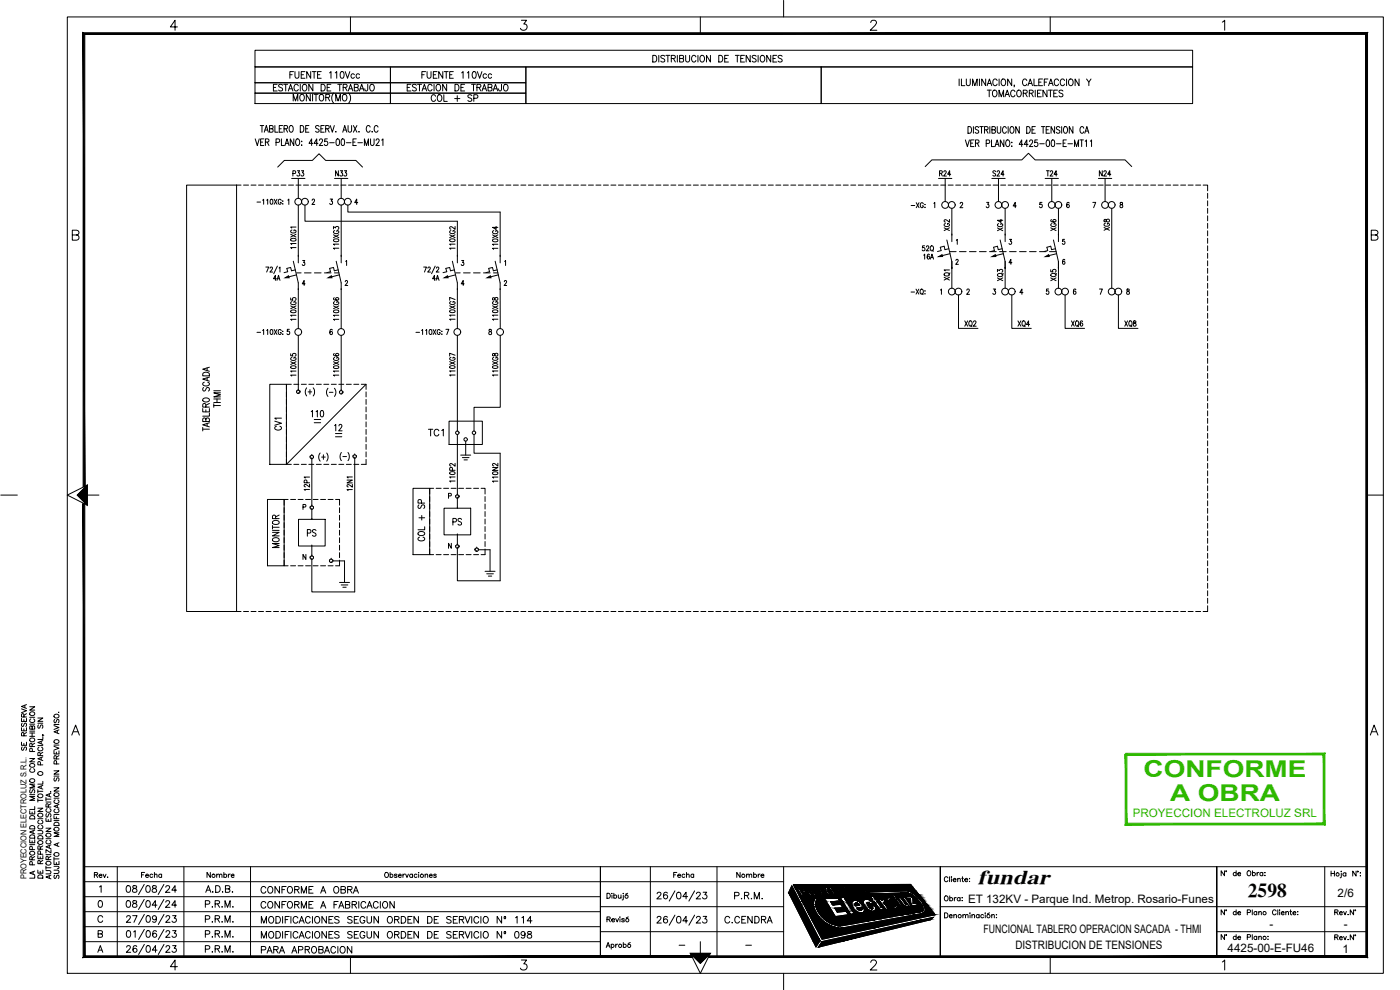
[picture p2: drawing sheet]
<svg xmlns="http://www.w3.org/2000/svg" width="420mm" height="297mm" viewBox="0 0 420 297" stroke-linecap="round" stroke-linejoin="round" font-family="sans-serif">
<defs><g id="words">
<g font-size="7" fill="#2eb800">
<text x="343.2" y="233.2">CONFORME</text>
<text x="351.1" y="240.4">A OBRA</text>
</g>
<text font-size="6.1" x="293.4" y="265.2">fundar</text>
<text font-size="5.9" x="374.5" y="269">2598</text>
<g font-size="5.3">
<text x="128.4" y="31.7">COL + SP</text>
<text x="99.5" y="130.5">12</text>
<text x="135.1" y="158.7">PS</text>
<text x="91.4" y="162.3">PS</text>
<text x="77.6" y="269.2">CONFORME A OBRA</text>
<text x="77.6" y="273.8">CONFORME A FABRICACION</text>
<text x="216.6" y="278.3">C.CENDRA</text>
<text x="77.6" y="287.2">PARA APROBACION</text>
</g>
<g font-size="4.9">
<text x="302.3" y="70.6" transform="rotate(-90 302.3 70.6)">XG4</text>
<text x="318.2" y="70.6" transform="rotate(-90 318.2 70.6)">XG6</text>
<text x="286.5" y="85.4" transform="rotate(-90 286.5 85.4)">XQ1</text>
<text x="302.3" y="85.4" transform="rotate(-90 302.3 85.4)">XQ3</text>
<text x="318.2" y="85.4" transform="rotate(-90 318.2 85.4)">XQ5</text>
<text x="288.6" y="99.1">XQ2</text>
<text x="304.4" y="99.1">XQ4</text>
<text x="320.7" y="99.1">XQ6</text>
<text x="336.5" y="99.1">XQ8</text>
<text x="92.4" y="126.3">110</text>
<text x="127.7" y="131.9">TC1</text>
<text x="60.7" y="273.4">P.R.M.</text>
<text x="60.7" y="286.8">P.R.M.</text>
<text x="77.6" y="282.6">MODIFICACIONES SEGUN ORDEN DE SERVICIO Nº 098</text>
</g>
<g font-size="4.4">
<text x="87.1" y="54">P33</text>
<text x="99.8" y="54">N33</text>
<text x="281.2" y="54">R24</text>
<text x="297" y="54">S24</text>
<text x="313.3" y="54">T24</text>
<text x="329.1" y="54">N24</text>
<text x="272.7" y="63.5">-XG:</text>
<text x="286.1" y="70.6" transform="rotate(-90 286.1 70.6)">XG2</text>
<text x="334.1" y="70.2" transform="rotate(-90 334.1 70.2)">XG8</text>
<text x="275.9" y="76.6">52Q</text>
<text x="276.2" y="79">16A</text>
<text x="81.1" y="85.4">4A</text>
<text x="129.1" y="85.4">4A</text>
<text x="106.9" y="148.5" transform="rotate(-90 106.9 148.5)">12N1</text>
<text x="150.6" y="146" transform="rotate(-90 150.6 146)">110N2</text>
<text x="9.2" y="226.5" transform="rotate(-90 9.2 226.5)">SE RESERVA</text>
<text x="41.6" y="264.6">Fecha</text>
<text x="61.4" y="264.6">Nombre</text>
<text x="201.4" y="264.6">Fecha</text>
<text x="220.1" y="264.6">Nombre</text>
</g>
<text font-size="3.5" fill="#2eb800" x="339.9" y="245.1">PROYECCION ELECTROLUZ SRL</text>
<g font-size="3.5">
<text x="401.4" y="269">2/6</text>
<text x="290.5" y="270.9">ET 132KV - Parque Ind. Metrop. Rosario-Funes</text>
<text x="295.2" y="279.9">FUNCIONAL TABLERO OPERACION SACADA - THMI</text>
<text x="381" y="278.5">-</text>
<text x="403.3" y="278.5">-</text>
<text x="304.7" y="284.9">DISTRIBUCION DE TENSIONES</text>
<text x="368.4" y="285.6">4425-00-E-FU46</text>
<text x="402.9" y="285.9">1</text>
</g>
<g font-size="2.6">
<text x="202.8" y="284.7">-</text>
<text x="223" y="284.7">-</text>
</g>
<text font-size="2.4" x="8" y="263.8" transform="rotate(-90 8 263.8)">PROYECCION ELECTROLUZ S.R.L.</text>
</g></defs>
<!-- layer: GRILLA-MEC -->
<g fill="none" stroke="#000" stroke-width=".3">
<path d="M20.2 5.1h395v286.9h-395zM53.3 8.1h-2.2l1.4-2v3M105.2 5.1v5M156.5 6.1h1.5l-.8 1.1a.99 .99 0 0 1 .7 1.6 .99 .99 0 0 1-1.7-.3M210.2 5.1v5M261.3 6.8l.6-.7 .9 .1a.68 .68 0 0 1 .1 1l-1.7 1.9h2M315.2 5.1v5M366.8 6.6l.7-.5v3M21.7 70.5l1.7-.2a.69 .69 0 0 0 0-1.1l-1.7-.1v3h1.3a.8 .8 0 0 0 .7-.6 .8 .8 0 0 0-.3-.9l-.4-.1M411.5 70.5l1.8-.2a.69 .69 0 0 0 0-1.1l-1.8-.1v3h1.3a.8 .8 0 0 0 .7-.6 .8 .8 0 0 0-.2-.9l-.5-.1M410.2 148.5h5M22 219.6h1.4"/>
<path d="M411.7 219.6h1.4M21.5 220.6l1.2-3 1.1 3M411.3 220.6l1.1-3 1.1 3M53.3 290h-2.2l1.4-2v3M105.2 287v5M156.5 288h1.5l-.8 1.2a.96 .96 0 0 1 1 1.1 .96 .96 0 0 1-1.3 .7l-.4-.1-.3-.4M261.3 288.8l.6-.8 .9 .2a.68 .68 0 0 1 .1 1l-1.7 1.8h2M315.2 287v5M366.8 288.6l.7-.6v3"/>
</g>
<!-- layer: 0 -->
<g fill="#000" stroke="#000" stroke-width=".3">
<path d="M297.7 77l1-.6 .2 .6zM313.7 77l1-.6 .2 .6zM98.5 83.3l1-.5 .1 .5zM146.2 83.3l1-.5 .2 .5zM26.2 145.5v6.1l-3-3.1zM207.2 286h6l-3 3z"/>
<path d="M24.9 9.8v136.2h.5zM24.9 9.8l.5 .5v135.7zM24.9 9.8l.5 .5 385-.5zM25.4 10.3l385-.5-.5 .5zM409.9 10.3l.5 277v-277.5zM409.9 10.3l.5 277-.5-.5zM212.7 287.3h197.7l-.5-.5zM212.7 286.8h197.2l-197.2 .5z"/>
<path d="M24.9 287.3h182.8v-.5zM25.4 286.8h182.3l-182.8 .5zM24.9 151.1v136.2l.5-.5zM24.9 151.1h.5v135.7z"/>
</g>
<g fill="none" stroke="#000" stroke-width=".3">
<path d="M76.5 15.1h281.4v5h-281.4zM195.9 16.6a1.02 1.02 0 0 1 1.2 1 1.02 1.02 0 0 1-1.2 1zM197.7 16.6v2M199.5 16.9l-.4-.3-.8 .3 .2 .5 1 .6v.3l-.4 .3-.8-.3M199.8 16.6h1.3M200.4 16.6v2M201.5 17.5h1l.1-.7-1.1-.2v2M202.1 17.5l.6 1.1M203.3 16.6v2M204 17.5h1l.1-.7-1.1-.2v2l1.1-.2v-.6l-.4-.3M205.8 16.6v1.7l.5 .3 .6-.3 .1-1.7M208.8 17.1a.66 .66 0 0 0-.7-.5 .66 .66 0 0 0-.5 .8v.5a.66 .66 0 0 0 .5 .7 .66 .66 0 0 0 .7-.5"/>
<path d="M209.5 16.6v2M210.2 16.9l.4-.3a1 1 0 0 1 .9 1 1 1 0 0 1-.9 1l-.5-.7zM213.2 16.6v2l-1.2-2v2M215.7 16.6a1.02 1.02 0 0 1 1.2 1 1.02 1.02 0 0 1-1.2 1zM217.5 17.5h.7M218.6 16.6h-1.1v2h1.1M220.7 16.6h1.2M221.3 16.6v2M222.3 17.5h.7M223.4 16.6h-1.1v2h1.1M225.1 16.6v2l-1.2-2v2M226.9 16.9l-.4-.3-.8 .3 .2 .5 1 .6v.3l-.4 .3-.8-.3"/>
<path d="M227.5 16.6v2M228.3 16.9l.3-.3a1 1 0 0 1 1 1 1 1 0 0 1-1 1l-.5-.7zM231.3 16.6v2l-1.2-2v2M232 17.5h.7M233.1 16.6h-1.1v2h1.1M234.7 16.9l-.4-.3-.8 .3 .2 .5 .9 .5 .1 .4-.4 .3-.8-.3M235.2 .1v5M76.5 20.1h40.7v4.7h-40.7zM76.5 24.8h40.7v3.2h-40.7zM76.5 28h40.7v3.1h-40.7zM78.1 37.7h1.1M78.6 37.7v2"/>
<path d="M79.3 39.7l.6-2 .6 2M79.5 39h.8M80.9 38.6l.9-.1v-.7l-.9-.1v2l1-.2v-.7l-.3-.2M82.1 26.2h.6M82.5 37.7v2h.9M83.2 25.3h-1.1v2h1.1M83.8 38.6h.6M84.8 25.6l-.4-.3-.8 .3 .2 .4 1 .7v.3l-.4 .3-.8-.3M84.8 37.7h-1v2h1M85.2 25.3h1.1M85.2 38.6l1-.1v-.7l-1-.1v2M85.7 25.3v2"/>
<path d="M85.8 38.6l.5 1.1M86.5 27.3l.7-2 .7 2M86.8 26.6h.8M87 22.4h.7M87.1 37.8l.1-.1a1.03 1.03 0 0 1 .8 1 1.03 1.03 0 0 1-.8 1 1.3 1.3 0 0 1-.1-1.9zM88 30.3v-2l.7 2 .7-2v2M88.1 21.5h-1.1v2M88.5 21.5v1.4l.6 .6 .5-.3 .1-1.7M89.5 25.8a.66 .66 0 0 0-.8-.5 .66 .66 0 0 0-.5 .7v.5a.66 .66 0 0 0 .5 .8 .66 .66 0 0 0 .8-.5M90.1 28.6l.2-.2a.99 .99 0 0 1 1.1 .7 .99 .99 0 0 1-.6 1.2 1.08 1.08 0 0 1-.7-1.7zM90.1 37.7a1.07 1.07 0 0 1 1.1 .6 1.07 1.07 0 0 1-.3 1.3l-.8 .1zM90.1 25.3v2"/>
<path d="M90.4 22.4h.7M91.1 25.4l.1-.1a1.01 1.01 0 0 1 .9 1 1.01 1.01 0 0 1-.9 1 1.22 1.22 0 0 1-.1-1.9zM91.5 21.5h-1.1v2h1.1M91.7 38.6h.6M92.7 37.7h-1v2h1M93.1 28.3v2l-1.2-2v2M93.2 21.5v2l-1.1-2v2M93.7 21.5h1.2M93.8 28.3v2M93.9 25.3v2l-1.2-2v2M94.2 28.3h1.3M94.3 21.5v2"/>
<path d="M94.8 28.3v2M95.3 22.4h.7M95.8 37.9l-.7-.2a.46 .46 0 0 0-.4 .4 .46 .46 0 0 0 .3 .4l.6 .3 .2 .6-.4 .3-.7-.3M96 28.6l.3-.3a1.01 1.01 0 0 1 .9 1 1.01 1.01 0 0 1-.9 1l-.5-.8zM96.3 38.6h.6M96.4 25.3a1.05 1.05 0 0 1 1.2 .7 1.05 1.05 0 0 1-.6 1.3h-.6zM96.4 21.5h-1.1v2h1.1M97.3 37.7h-1v2h1M97.7 38.6l.9-.1 .1-.6-1-.2v2M97.8 29.2l1-.1 .2-.2-.2-.5-1-.1v2M98.2 26.2h.7M98.3 38.6l.5 1.1"/>
<path d="M98.4 29.2l.6 1.1M98.9 21.9l.4-.4v2M99.1 37.7l.6 2 .6-2M99.3 25.3h-1.1v2h1.1M100.1 27.9a2.25 2.25 0 0 0 0 3.1M100.6 21.9l.5-.4v2M100.7 39.6h.2zM100.8 30.3v-2l.7 2 .6-2v2M101.4 25.3h1.2M102 25.3v2M102.3 21.6l.4-.1a1.19 1.19 0 0 1 0 2h-.1a1.4 1.4 0 0 1-.3-1.9zM102.9 39.7l.6-2 .6 2"/>
<path d="M102.9 28.6l.2-.2a.99 .99 0 0 1 1.1 .7 .99 .99 0 0 1-.6 1.2 1.05 1.05 0 0 1-.7-1.7zM103 26.2l1-.1 .2-.2-.2-.5-1-.1v2M103.1 39h.7M103.6 26.2l.6 1.1M103.6 21.5l.7 2 .7-2M104.5 37.7v1.4l.4 .6 .6-.3v-1.7M104.5 27.3l.7-2 .7 2M104.6 27.9a2.25 2.25 0 0 1 0 3.1M104.8 26.6h.8M106.1 37.7l1 2M106.3 26.2l1.1-.1 .1-.2-.1-.5-1.1-.1v2l1.1-.1 .1-.6-.4-.4M106.4 22.4a.59 .59 0 0 0-.9 0 .59 .59 0 0 0 0 .8 .59 .59 0 0 0 .9 0"/>
<path d="M107.1 37.7l-1 2M107.6 39.6h.2zM107.9 27.3l.7-2 .6 2M107.9 22.4a.59 .59 0 0 0-.9 0 .59 .59 0 0 0 0 .8 .59 .59 0 0 0 .9 0M108.1 26.6h.9M110.4 25.3l-.1 1.8-.6 .1-.2-.6M111.1 38.1a.6 .6 0 0 0-.8-.4 .6 .6 0 0 0-.4 .7v.5a.6 .6 0 0 0 .5 .8 .6 .6 0 0 0 .7-.5M111.1 25.6l.4-.3a1 1 0 0 1 .9 1 1 1 0 0 1-.9 1l-.5-.8zM111.7 39.5v.2zM113.5 38.1a.6 .6 0 0 0-.8-.4 .6 .6 0 0 0-.4 .7v.5a.6 .6 0 0 0 .4 .8 .6 .6 0 0 0 .8-.5M117.2 20.1h40.6v4.7h-40.6zM117.2 24.8h40.6v3.2h-40.6z"/>
<path d="M117.2 28h40.6v3.1h-40.6zM122.2 26.2h.7M123.3 25.3h-1.1v2h1.1M125 25.6l-.5-.3-.7 .3 .1 .4 1.1 .7v.3l-.5 .3-.7-.3M125.3 25.3h1.2M125.9 25.3v2M126.6 22.4h.7M126.7 27.3l.7-2 .6 2M127.7 21.5h-1.1v2M128.2 21.5v1.4l.5 .6 .6-.3 .1-1.7M129.7 25.8a.66 .66 0 0 0-.8-.5 .66 .66 0 0 0-.5 .7v.5a.66 .66 0 0 0 .5 .8 .66 .66 0 0 0 .8-.5M130 22.4h.7"/>
<path d="M130.3 25.3v2M131.2 21.5h-1.2v2h1.2M131.2 25.4l.2-.1a1.01 1.01 0 0 1 .9 1 1.01 1.01 0 0 1-.9 1 1.22 1.22 0 0 1-.2-1.9zM132.9 21.5v2l-1.2-2v2M133.3 21.5h1.2M133.9 21.5v2M134 25.3v2l-1.1-2v2M135 22.4h.6M136 21.5h-1v2h1M136.5 25.3a1.02 1.02 0 0 1 1.3 1 1.02 1.02 0 0 1-1.3 1zM138.5 21.9l.5-.4v2M139.4 25.3h-1.1v2"/>
<path d="M140.3 21.9l.4-.4v2M141.5 25.3h1.2M142 21.6l.4-.1a1.19 1.19 0 0 1 0 2h-.2a1.32 1.32 0 0 1-.2-1.9zM142.1 25.3v2M143.1 26.2l1.1-.1 .1-.2-.1-.5-1.1-.1v2M143.3 21.5l.6 2 .7-2M144.7 27.3l.7-2 .6 2M146 22.4a.59 .59 0 0 0-.8 0 .59 .59 0 0 0 0 .8 .59 .59 0 0 0 .8 0M146.5 26.2l1-.1 .2-.2-.2-.5-1-.1v2l1-.1 .2-.6-.5-.4M147.5 22.4a.59 .59 0 0 0-.8 0 .59 .59 0 0 0 0 .8 .59 .59 0 0 0 .8 0M148 27.3l.7-2 .7 2M148.3 26.6h.8"/>
<path d="M150.5 25.3l-.1 1.8-.4 .2-.4-.7M151.3 25.6l.3-.3a1 1 0 0 1 .9 1 1 1 0 0 1-.9 1l-.5-.8zM157.8 20.1h88.7v11h-88.7zM246.5 20.1h111.4v11h-111.4zM287.8 23.7v2M288.5 23.7v2h1.1M290 23.7l.1 1.7 .4 .3 .6-.3 .1-1.7M290.5 38a1.08 1.08 0 0 1 1.1 .6 1.08 1.08 0 0 1-.3 1.3l-.8 .1zM291.9 25.7v-2l.7 2 .7-2v2M292.1 38v2M293.7 38.3l-.4-.3-.5 .1-.1 .6 .9 .4 .1 .6-.4 .3-.6-.3M293.9 23.7v2"/>
<path d="M294 38h1.1M294.6 38v2M295.5 38.9h.9l.1-.7-1-.2v2M295.8 23.7v2l-1.2-2v2M296 38.9l.5 1.1M296.3 25.7l.6-2 .7 2M296.3 27h1.2M296.5 25h.9M296.9 27v2M297.1 38v2M297.7 38.9h.9l.2-.3-.2-.5-.9-.1v2l.9-.1 .2-.6-.4-.4M298 27.3l.2-.2a.99 .99 0 0 1 1.1 .8 .99 .99 0 0 1-.6 1.1 1.05 1.05 0 0 1-.7-1.7z"/>
<path d="M299.3 24.2a.66 .66 0 0 0-.8-.5 .66 .66 0 0 0-.5 .8v.5a.66 .66 0 0 0 .5 .7 .66 .66 0 0 0 .8-.5M299.3 38v1.4l.4 .6 .6-.3v-1.7M299.8 29v-2l.7 2 .7-2v2M299.8 23.7v2M300.8 23.8l.2-.1a1.01 1.01 0 0 1 .8 1 1.01 1.01 0 0 1-.8 1 1.22 1.22 0 0 1-.2-1.9zM301.6 29l.7-2 .7 2M301.9 28.4h.8M302 38.5a.6 .6 0 0 0-.7-.5 .6 .6 0 0 0-.4 .8v.4a.6 .6 0 0 0 .4 .8 .6 .6 0 0 0 .7-.5M302.6 38v2M303.4 38.1a.94 .94 0 0 1 1 .5 .94 .94 0 0 1-.2 1.1l-.4 .3a1.09 1.09 0 0 1-.8-.8 1.09 1.09 0 0 1 .4-1.1zM303.6 23.7v2l-1.2-2v2M304.5 25.6l-.2 .5"/>
<path d="M304.6 27.5a.66 .66 0 0 0-.8-.4 .66 .66 0 0 0-.5 .7v.5a.66 .66 0 0 0 .5 .7 .66 .66 0 0 0 .8-.5M305.3 27.3l.2-.2a.99 .99 0 0 1 1.1 .8 .99 .99 0 0 1-.6 1.1 1.08 1.08 0 0 1-.7-1.7zM305.9 38v2l-1.1-2v2M307.1 28l1-.1 .1-.7-1.1-.2v2M307.7 28l.6 1M308.1 38a1 1 0 0 1 1.1 1 1 1 0 0 1-1.1 1zM308.2 24.2a.66 .66 0 0 0-.8-.5 .66 .66 0 0 0-.5 .8v.5a.66 .66 0 0 0 .5 .7 .66 .66 0 0 0 .8-.5M308.5 25.7l.7-2 .7 2M308.7 25h.9M308.9 28l1-.1 .1-.7-1.1-.2v2M309.5 28l.6 1M309.7 38.9h.6"/>
<path d="M310.3 23.7v2h1M310.7 27v2M310.7 38h-1v2h1M311.4 28h.7M311.7 24.6h.7M312.5 27h-1.1v2h1.1M312.5 38h1.1M312.9 23.7h-1.2v2h1.2M313.1 38v2M313.4 24.6h.7M314 38.9h.6M314.2 27v2l-1.2-2v2"/>
<path d="M314.5 23.7h-1.1v2M314.6 27h1.2M314.7 25.7l.7-2 .7 2M314.9 25h.9M315 38h-1v2h1M315.2 27v2M316.2 28h.7M316.5 38v2l-1.1-2v2M317.4 27h-1.2v2h1.2M317.7 24.2a.66 .66 0 0 0-.8-.5 .66 .66 0 0 0-.5 .8v.5a.66 .66 0 0 0 .5 .7 .66 .66 0 0 0 .8-.5M318.1 38.3l-.4-.3-.5 .1-.1 .6 .9 .5 .1 .5-.4 .3-.7-.3M318.6 38v2"/>
<path d="M319 27.3l-.4-.3-.8 .3 .2 .5 .9 .5a.49 .49 0 0 1-.3 .7l-.8-.3M319.5 24.2a.66 .66 0 0 0-.8-.5 .66 .66 0 0 0-.5 .8v.5a.66 .66 0 0 0 .5 .7 .66 .66 0 0 0 .8-.5M319.5 38.1a.93 .93 0 0 1 .9 .5 .93 .93 0 0 1-.2 1.1l-.3 .3a1.09 1.09 0 0 1-.8-.8 1.09 1.09 0 0 1 .4-1.1zM320.1 23.7v2M320.8 24l.4-.3a1 1 0 0 1 .9 1 1 1 0 0 1-.9 1l-.5-.7zM322 38v2l-1.1-2v2M323.8 23.7v2l-1.1-2v2M325.2 38.5a.58 .58 0 0 0-.7-.5 .58 .58 0 0 0-.4 .8v.4a.58 .58 0 0 0 .4 .8 .58 .58 0 0 0 .7-.5M325.6 40l.6-2 .6 2M325.8 39.3h.8M326.1 23.7l.7 .9v1.1M327.4 23.7l-.6 .9"/>
<path d="M56 55.5h15v128h-15zM71 55.5h1.3M73.1 55.5h1.5M75.3 55.5h1.5M76.6 41.7l.6 2 .6-2M77.6 55.5h1.5M78.2 42.6h.6M79.2 41.7h-1v2h1M79.7 42.6l.9-.1 .1-.6-1-.2v2M79.8 55.5h1.5M80.2 42.6l.5 1.1M81.2 59.8h.2a.83 .83 0 0 1 .5 .7 .83 .83 0 0 1-.5 .8l-.3-.7z"/>
<path d="M82.1 55.5h1.5M82.3 59.8l.8 1.5M82.8 42.7l1-.1 .1-.2-.1-.6-1-.1v2M83.1 59.8l-.8 1.5M83.3 50.1l2-2h8.4l2-2 2 2h9.1l2 2M84.3 55.5h1.5M84.5 41.7v2h.9M85.5 43.7l.6-2 .6 2M85.7 43h.8M86.6 55.5h1.5M88.2 41.7v2l-1.1-2v2M88.8 55.5h1.5"/>
<path d="M89 41.8l.2-.1a1.03 1.03 0 0 1 .8 1 1.03 1.03 0 0 1-.8 1 1.3 1.3 0 0 1-.2-1.9zM89.5 53.5v6M90.5 43.6h.1zM90.6 42.4v.1zM91.1 55.5h1.5M93.3 55.5h1.5M93.9 43h-1.2l.8-1.3v2M95.4 43h-1.1l.8-1.3v2M95.6 55.5h1.5M95.9 42.1l.3-.4h.3l.3 .3-1 1.7h1.1M97.8 55.5h1.5M98.2 41.7h-.7l-.1 .8a.59 .59 0 0 1 .9 .1 .59 .59 0 0 1-.1 .8 .59 .59 0 0 1-.9-.1"/>
<path d="M98.9 42.8h1.4M99.1 59.7h.7l-.4 .6a.48 .48 0 0 1 .4 .8 .48 .48 0 0 1-.8-.1M100.1 55.5h1.5M101.1 41.8l.3-.1a1.29 1.29 0 0 1 0 2h-.1a1.47 1.47 0 0 1-.2-1.9zM102.3 55.5h1.5M102.4 53.5v6M102.6 41.8l.4-.1 .3 .3v1.3l-.3 .4-.6-.4zM104 42.8h1.3M104.6 55.5h1.5M105.9 42.6h.7M106.8 55.5h1.5M106.9 41.7h-1v2h1"/>
<path d="M107.4 42.8h1.4M109.1 55.5h1.5M109.4 43.7v-2l.6 2 .6-2v2M111.2 41.7v1.4l.4 .6 .4-.1 .3-.5v-1.4M111.3 55.5h1.5M112.9 42.1l.3-.4 .4 .1 .2 .2-1 1.7h1.1M113.6 55.5h1.5M114.5 42l.4-.3v2M115.8 55.5h1.5M118.1 55.5h1.5M120.3 55.5h1.5M122.6 55.5h1.5"/>
<path d="M124.8 55.5h1.5M127.1 55.5h1.5M129.3 55.5h1.5M131.6 55.5h1.5M133.8 55.5h1.5M136.1 55.5h1.5M138.3 55.5h1.5M140.6 55.5h1.5M142.8 55.5h1.5M145.1 55.5h1.5M147.3 55.5h1.5M149.6 55.5h1.5"/>
<path d="M151.8 55.5h1.5M154.1 55.5h1.5M156.3 55.5h1.5M158.6 55.5h1.5M160.8 55.5h1.5M163.1 55.5h1.5M165.3 55.5h1.5M167.6 55.5h1.5M169.8 55.5h1.5M172.1 55.5h1.5M174.3 55.5h1.5M176.6 55.5h1.5"/>
<path d="M178.8 55.5h1.5M181.1 55.5h1.5M183.3 55.5h1.5M185.6 55.5h1.5M187.8 55.5h1.5M190.1 55.5h1.5M192.3 55.5h1.5M194.6 55.5h1.5M196.8 55.5h1.5M199.1 55.5h1.5M201.3 55.5h1.5M203.6 55.5h1.5"/>
<path d="M205.8 55.5h1.5M208.1 55.5h1.5M210.3 55.5h1.5M212.6 55.5h1.5M214.8 55.5h1.5M217.1 55.5h1.5M219.3 55.5h1.5M221.6 55.5h1.5M223.8 55.5h1.5M226.1 55.5h1.5M228.3 55.5h1.5M230.6 55.5h1.5"/>
<path d="M232.8 55.5h1.5M235.1 55.5h1.5M237.3 55.5h1.5M239.6 55.5h1.5M241.8 55.5h1.5M244.1 55.5h1.5M246.3 55.5h1.5M248.6 55.5h1.5M250.8 55.5h1.5M253.1 55.5h1.5M255.3 55.5h1.5M257.6 55.5h1.5"/>
<path d="M259.8 55.5h1.5M262.1 55.5h1.5M264.3 55.5h1.5M266.6 55.5h1.5M268.8 55.5h1.5M271.1 55.5h1.5M273.3 55.5h1.5M275.6 55.5h1.5M277.7 50l2-2h27l2-2 2 2h26.9l2 2M277.8 55.5h1.5M280.1 55.5h1.5M282.3 55.5h1.5"/>
<path d="M283.7 53.5v7M284.6 55.5h1.5M286.8 55.5h1.5M289.1 55.5h1.5M289.7 42l.6 2 .6-2M291.3 55.5h1.5M291.3 42.9h.6M292.3 42h-1v2h1M292.8 42.9h.9v-.8l-.9-.1v2M293.3 42.9l.5 1.1M293.6 55.5h1.5M295.8 55.5h1.5"/>
<path d="M296 43l.9-.1 .1-.2-.1-.6-.9-.1v2M297.6 42v2h.9M298.1 55.5h1.5M298.6 44l.7-2 .5 2M298.8 43.3h.8M299.7 53.5v7M300.3 55.5h1.5M301.3 42v2l-1.1-2v2M302.1 42.1a.94 .94 0 0 1 1 .5 .94 .94 0 0 1-.2 1.1l-.3 .3a1.09 1.09 0 0 1-.8-.8 1.09 1.09 0 0 1 .3-1.1zM302.6 55.5h1.5M303.7 42.7v.2zM303.7 43.8v.2z"/>
<path d="M304.8 55.5h1.5M307 43.3h-1.1l.7-1.3v2M307.1 55.5h1.5M308.5 43.3h-1.1l.8-1.3v2M309 42.5l.3-.5 .4 .1 .2 .3-.2 .6-.8 1h1.1M309.3 55.5h1.5M311.3 42h-.7l-.1 .9a.59 .59 0 0 1 .9 0 .59 .59 0 0 1-.1 .8 .59 .59 0 0 1-.9-.1M311.6 55.5h1.5M312 43.1h1.4M313.8 55.5h1.5M314.2 42.1l.4-.1 .3 .4v1.2l-.3 .4-.4-.1-.3-.8zM315.7 53.5v7"/>
<path d="M315.7 42.1h.6l.2 .8v.7l-.6 .4a1.47 1.47 0 0 1-.2-1.9zM316.1 55.5h1.5M317.1 43.1h1.3M318.3 55.5h1.5M319.1 42.9h.6M320 42h-.9v2h.9M320.5 43.1h1.4M320.6 55.5h1.5M322.5 44v-2l.6 2 .6-2v2M322.8 55.5h1.5M324.1 42h1.1M324.6 42v2"/>
<path d="M325.1 55.5h1.5M325.7 42.4l.4-.4v2M327.2 42.4l.4-.4v2M327.3 55.5h1.5M329.6 55.5h1.5M331.6 53.5v7M331.8 55.5h1.5M334.1 55.5h1.5M336.3 55.5h1.5M338.6 55.5h1.5M340.8 55.5h1.5M343.1 55.5h1.5"/>
<path d="M345.3 55.5h1.5M347.6 55.5h1.5M349.8 55.5h1.5M352.1 55.5h1.5M354.3 55.5h1.5M356.6 55.5h1.5M358.8 55.5h1.5M361.1 55.5h1.3v1.8M362.4 58v1.5M77.1 60.6h1.1M78.8 60.1l.3-.3v1.5M80 60.1l.3-.3v1.5"/>
<path d="M83.2 79.8l-1 2.3M84.4 60.1a.47 .47 0 0 0-.6-.3 .47 .47 0 0 0-.3 .5v.4a.47 .47 0 0 0 .4 .6 .47 .47 0 0 0 .5-.6h-.3M84.9 60.3v.1zM84.9 61.1v.2zM86.4 60l.3-.3v1.6M87.2 70.3l1.6 .8M87.3 71.7l.8-.2 .7 .3a.88 .88 0 0 1-.8 .6 .88 .88 0 0 1-.8-.6zM87.6 69a.47 .47 0 0 0-.3 .6 .47 .47 0 0 0 .5 .3h.4a.48 .48 0 0 0 .6-.4 .48 .48 0 0 0-.6-.5v.3M88 78.4l1.5 6.5v13.7M88.8 74.3h-1.6l.4 .3M88.8 73.1h-1.6l.4 .3M88.8 68.1h-1.6l.4 .3"/>
<path d="M88.8 70.3l-1.6 .8M89.5 76.9h.1M89.5 61.5v17.4M90.8 78.2h.7l-.4 .6a.44 .44 0 0 1 .4 .6 .44 .44 0 0 1-.8 0M91.5 61.5v4.9h45.8v12.5M93.7 60.1l.1-.3a.43 .43 0 0 1 .6 .2 .43 .43 0 0 1-.2 .6l-.6 .7h.9M100.1 68.7v-.7l.6 .4a.48 .48 0 0 1 .7-.4 .48 .48 0 0 1 0 .8M100.1 70.4l1.6 .9M100.2 71.8l.8-.1 .7 .3a.88 .88 0 0 1-.8 .5 .88 .88 0 0 1-.8-.5zM100.5 69.2a.47 .47 0 0 0-.4 .6 .47 .47 0 0 0 .6 .3h.4a.47 .47 0 0 0 .6-.5 .47 .47 0 0 0-.6-.4v.3M100.9 78.4l1.5 6.5v13.7M101.7 74.5h-1.6l.3 .3"/>
<path d="M101.7 73.3h-1.6l.3 .3M101.7 70.4l-1.6 .9M102.4 76.9h.1M102.4 61.5v17.4M103.7 78.4l.3-.2v1.5M104.4 61.5v2.1h45.7v15.3M107.4 60.8h-.9l.6-1.1v1.6M130.6 79.8l-1.1 2.3M135 70.4l1.6 .9M135 71.8l.9-.1 .7 .3a.9 .9 0 0 1-.8 .5 .9 .9 0 0 1-.8-.5zM135.3 69.2a.47 .47 0 0 0-.3 .6 .47 .47 0 0 0 .6 .3h.3a.48 .48 0 0 0 .7-.5 .48 .48 0 0 0-.7-.4v.3M135.8 78.4l1.5 6.5v13.7"/>
<path d="M136.6 74.5h-1.6l.3 .3M136.6 73.3h-1.6l.3 .3M136.6 67.9v.9l-1.2-.8-.4 .3 .3 .5M136.6 70.4l-1.6 .9M137.3 76.9h.1M138.5 78.2h.7l-.4 .6a.44 .44 0 0 1 .4 .6 .44 .44 0 0 1-.8 0M147.8 70.5l1.6 .8M147.9 71.9l.8-.2 .7 .4a.88 .88 0 0 1-.8 .5 .88 .88 0 0 1-.8-.5zM148.2 69.2a.48 .48 0 0 0-.4 .6 .48 .48 0 0 0 .6 .3h.4a.49 .49 0 0 0 .6-.4 .49 .49 0 0 0-.6-.5v.3M148.6 78.4l1.5 6.5v2M148.9 67.9v.9l-1.1-.6h1.6M149.4 74.5h-1.6l.3 .3"/>
<path d="M149.4 73.3h-1.6l.3 .3M149.4 70.5l-1.6 .8M150.1 76.9h.1M151.4 78.4l.3-.2v1.5M282.2 74.2l1.1-.3 .3 1 1.2-.3M284.2 72l1.5 6.5M284.9 75.5h2M285.1 76.1l-2.3 .6M285.7 62.5v10M286.9 78.2l.1-.3 .3-.1 .3 .5-.8 1h.8M287 72.1l.3-.3v1.5M287.9 75.5h2"/>
<path d="M288.2 61.1l.2-.4 .5 .3-.8 1.3h.9M290.9 75.5h2M293.9 75.5h2.1M296.1 60.7h.7l-.4 .6a.47 .47 0 0 1 .4 .7 .47 .47 0 0 1-.8 0M297 75.5h2M300 75.5h2M300.2 72l1.5 6.5M300.8 74.6l-1.2 .3-.3-1-1.1 .3 .2 1-1.1 .3M301.1 76.1l-2.3 .6M301.7 62.5v10M302.9 71.8h.7l-.4 .6a.45 .45 0 0 1 .4 .7 .45 .45 0 0 1-.8-.1M303 75.5h2"/>
<path d="M303.7 78.8h-.9l.6-1v1.5M305 61.8h-.9l.6-1.1v1.6M306 75.5h2M309 75.5h2M312 75.5h2M312.7 60.7h-.6l-.1 .7a.47 .47 0 0 1 .7 0 .47 .47 0 0 1-.1 .7 .47 .47 0 0 1-.6-.1M315 75.5h2M316.2 72l1.5 6.5M316.7 74.6l-1.1 .3-.3-1-1.1 .3 .2 1-1.1 .3M317.1 76.1l-2.3 .6M317.7 62.5v10M319.5 71.8h-.6v.7a.45 .45 0 0 1 .6 0 .45 .45 0 0 1 0 .6 .45 .45 0 0 1-.7-.1"/>
<path d="M319.6 78l-.1-.1a.74 .74 0 0 0-.8 .6 .74 .74 0 0 0 .5 .8 .41 .41 0 0 0 .4-.6 .41 .41 0 0 0-.7-.1v.2M320.9 60.9l-.3-.2a.76 .76 0 0 0-.5 .8 .76 .76 0 0 0 .6 .7 .46 .46 0 0 0 .2-.6 .46 .46 0 0 0-.6-.2l-.2 .4M328 60.7h.8l-.6 1.6M333.6 62.5v24M336.2 60.8v.5a.58 .58 0 0 1 .7 .3 .58 .58 0 0 1-.3 .7 .51 .51 0 0 1-.5-.5 .51 .51 0 0 1 .6-.5l.1-.5zM362.4 60.3v1.5M362.4 62.5v1.5M362.4 64.8v1.5M362.4 67v1.5M362.4 69.3v1.5M362.4 71.5v1.5M362.4 73.8v1.5"/>
<path d="M362.4 76v1.5M362.4 78.3v1.5M77.1 99.7h1.1M78.8 99.2l.3-.3v1.5M79.8 80.1h.9l-.7 1.5M80 99.2l.3-.3v1.5M81.1 80.5l.2-.4 .5 .3-.8 1.2h.8M81.2 98.9a.74 .74 0 0 1 .8 .6 .74 .74 0 0 1-.5 .9l-.4-.3zM82.3 98.9l.8 1.5M83.1 98.9l-.8 1.5M83.7 80.4l.3-.3v1.5M84.4 99.2a.47 .47 0 0 0-.6-.3 .47 .47 0 0 0-.3 .5v.4a.47 .47 0 0 0 .4 .6 .47 .47 0 0 0 .5-.6h-.3"/>
<path d="M84.9 99.4h.1M86.1 80.5l1.1-.2 .3 1 1.1-.3M86.8 98.8h-.6v.7a.47 .47 0 0 1 .7 0 .47 .47 0 0 1-.1 .7 .47 .47 0 0 1-.7-.1M87.2 89.4v.6l.7 .1a.47 .47 0 0 1 .1-.7 .47 .47 0 0 1 .6 .1 .47 .47 0 0 1-.1 .6M87.2 91.8l1.6 .8M87.3 93.2l.8-.2 .7 .4a.91 .91 0 0 1-1.6 0zM87.6 90.5a.47 .47 0 0 0-.4 .6 .47 .47 0 0 0 .6 .3h.4a.48 .48 0 0 0 .6-.4 .48 .48 0 0 0-.6-.5v.3M88.8 95.8h-1.6l.4 .3M88.8 94.6h-1.6l.4 .3M88.8 91.8l-1.6 .8M89 82.5l-2.3 .6M89 81.9h1.4"/>
<path d="M89.5 86.9h.1M91.4 81.9h2M91.6 85.2h-.9l.6-1v1.5M94.4 81.9h2M97.4 81.9h2M99.7 99v-.1a.78 .78 0 0 0-.8 .5 .78 .78 0 0 0 .3 .9 .41 .41 0 0 0 .5-.1 .41 .41 0 0 0-.2-.6 .41 .41 0 0 0-.5 .3M100.1 91.8l1.6 .8M100.2 93.2l.8-.2 .7 .4a.91 .91 0 0 1-1.6 0zM100.3 89.3l-.2 .3a.94 .94 0 0 0 1.6 .1 .45 .45 0 0 0-.7-.4 .45 .45 0 0 0-.1 .7l.2 .1M100.4 81.9h1.3M100.5 90.5a.47 .47 0 0 0-.4 .6 .47 .47 0 0 0 .6 .3h.4a.47 .47 0 0 0 .6-.4 .47 .47 0 0 0-.6-.5v.3M101.5 81l-1.2 .3-.2-1-1.2 .2 .3 1-1.1 .3"/>
<path d="M101.7 95.8h-1.6l.3 .3M101.7 94.6h-1.6l.3 .3M101.7 91.8l-1.6 .8M101.8 82.5l-2.2 .6M102.4 86.9h.1M103.6 84.5l.2-.3 .5 .3-.7 1.2h.8M124.8 99.7h1.1M126.5 99.2l.3-.3v1.5M127.1 80.1h.9l-.6 1.5M127.7 99.2l.3-.3v1.5M128.4 80.5l.3-.4 .4 .3-.7 1.2h.8M129 98.9a.74 .74 0 0 1 .8 .6 .74 .74 0 0 1-.5 .9l-.5-.3z"/>
<path d="M130 98.9l.8 1.5M130.8 98.9l-.8 1.5M131 80.5l.2-.4 .5 .3-.8 1.2h.9M132.1 99.2a.47 .47 0 0 0-.6-.3 .47 .47 0 0 0-.3 .5v.4a.47 .47 0 0 0 .5 .6 .47 .47 0 0 0 .4-.6h-.3M132.6 99.4h.1M133.8 80.5l1.2-.2 .2 1 1.2-.3M133.8 98.8h.9l-.6 1.6M135 91.7l1.6 .9M135 93.2l.9-.2 .7 .3a.93 .93 0 0 1-1.6 0zM135.4 90.5a.47 .47 0 0 0-.4 .5 .47 .47 0 0 0 .6 .4h.3a.48 .48 0 0 0 .7-.5 .48 .48 0 0 0-.7-.4v.3M136.6 95.8h-1.6l.3 .3M136.6 94.6h-1.6l.3 .3"/>
<path d="M136.6 89.9l-1.6-.7v.9M136.6 91.7l-1.6 .9M136.7 82.5l-2.3 .6M136.8 81.9h1.3M137.3 86.9h.1M139.1 81.9h2M139.3 85.2h-.9l.6-1v1.5M142.1 81.9h2M145.1 81.9h2M146.8 98.9v.4a.58 .58 0 0 1 .7 .4 .58 .58 0 0 1-.3 .7 .5 .5 0 0 1-.5-.5 .5 .5 0 0 1 .6-.5l.1-.5zM147.8 91.7l1.6 .9M147.9 93.2l.8-.2 .7 .3a.91 .91 0 0 1-1.6 0z"/>
<path d="M147.9 89.4v.6h.5a.58 .58 0 0 1 .3-.7 .58 .58 0 0 1 .7 .3 .51 .51 0 0 1-.5 .5 .51 .51 0 0 1-.5-.6zM148.1 81.9h1.3M148.2 90.5a.47 .47 0 0 0-.4 .5 .47 .47 0 0 0 .6 .4h.4a.47 .47 0 0 0 .6-.5 .47 .47 0 0 0-.6-.4v.3M149.2 81l-1.1 .3-.3-1-1.1 .2 .2 1-1.1 .3M149.4 95.8h-1.6l.3 .3M149.4 94.6h-1.6l.3 .3M149.4 91.7l-1.6 .9M149.6 82.5l-2.3 .6M150.1 86.9h.1M150.1 86.9v11.7M151.4 84.5v-.2a.36 .36 0 0 1 .5-.1 .36 .36 0 0 1 .1 .5l-.7 1h.8M273.4 87.6h1.1"/>
<path d="M274.9 86.7l.9 1.5M275.8 86.7l-.9 1.5M276.3 87l.2-.3a.72 .72 0 0 1 .6 .8 .72 .72 0 0 1-.7 .7l-.3-.5zM276.7 88l.3 .4M277.6 88.1h.1M277.6 87.2v.2zM282.3 87l.2-.3v1.6M287.7 88.5v10h5.8M290.2 87.1l.1-.3 .4-.1 .2 .5-.8 1.1h.9M298.1 86.7h.7l-.4 .6a.47 .47 0 0 1 .4 .7 .47 .47 0 0 1-.8 0M303.7 88.5v10h5.8M307 87.8h-.9l.6-1.1v1.6"/>
<path d="M314.7 86.7h-.6v.6a.48 .48 0 0 1 .6 .1 .48 .48 0 0 1-.1 .7 .48 .48 0 0 1-.6-.1M319.7 88.5v10h5.8M322.9 86.9l-.3-.2a.94 .94 0 0 0 0 1.6 .47 .47 0 0 0 .3-.6 .47 .47 0 0 0-.6-.3l-.1 .4M330 86.7h.8l-.6 1.6M335.6 88.5v10h5.9M338.2 86.8v.4a.58 .58 0 0 1 .7 .4 .58 .58 0 0 1-.3 .7 .51 .51 0 0 1-.5-.5 .51 .51 0 0 1 .6-.5l.1-.5zM362.4 80.5v1.5M362.4 82.8v1.4M362.4 85v1.5M362.4 87.2v1.5M362.4 89.5v1.5M362.4 91.7v1.5"/>
<path d="M362.4 94v1.5M362.4 96.2v1.5M362.4 98.5v1.5M60.9 119.7a1.14 1.14 0 0 1 1.9 .4 1.1 1.1 0 0 1-1.1 .5 1.1 1.1 0 0 1-.9-.8zM60.9 112a1.1 1.1 0 0 1 1.3-.3 1.1 1.1 0 0 1 .6 1.1h-2zM61.1 116.3l-.3 .3 .3 .7 .5-.1 .5-.9a.5 .5 0 0 1 .7 .3l-.3 .7M61.3 114.7a.58 .58 0 0 0-.5 .7 .58 .58 0 0 0 .8 .4h.5a.58 .58 0 0 0 .7-.4 .58 .58 0 0 0-.5-.7M62.2 110.4v.7M62.2 113.4v.7M62.8 113.1l-2 .6 2 .7M62.8 110.2l-2 .6 2 .6M64.2 119.7h2"/>
<path d="M64.2 117.2h2M65.1 119.7v1.1M66.2 117.9h-2l2 .6-2 .6h2M81 115.3h5v24h-5zM84.9 100.2v.2zM86 117.6v1.5M86 119.8v1.5M87.2 106.2v.5l.7 .1a.47 .47 0 0 1 .1-.7 .47 .47 0 0 1 .6 .1 .47 .47 0 0 1-.1 .7M87.2 108.5l1.6 .9M87.3 109.9l.8-.2 .7 .4a.91 .91 0 0 1-1.6 0zM87.4 115.3h-1.4v1.5M87.6 107.2a.47 .47 0 0 0-.3 .6 .47 .47 0 0 0 .5 .3h.4a.48 .48 0 0 0 .6-.4 .48 .48 0 0 0-.6-.5v.4"/>
<path d="M88.2 115.3h1.5M88.8 112.6h-1.6l.4 .2M88.8 111.3h-1.6l.4 .3M88.8 108.5l-1.6 .9M89.5 100.6v16.5M90.4 115.3h1.5M92.7 115.3h1.5M94.9 115.3h1.5M97.2 115.3h1.5M99.4 115.3h1.5M100.1 108.5l1.6 .9M100.2 109.9l.8-.2 .7 .4a.91 .91 0 0 1-1.6 0z"/>
<path d="M100.3 106.1l-.2 .2a.94 .94 0 0 0 1.6 .1 .45 .45 0 0 0-.7-.4 .45 .45 0 0 0-.1 .7l.2 .1M100.5 107.2a.47 .47 0 0 0-.4 .6 .47 .47 0 0 0 .6 .3h.4a.47 .47 0 0 0 .6-.4 .47 .47 0 0 0-.6-.5v.4M101.7 112.6h-1.6l.3 .2M101.7 111.3h-1.6l.3 .3M101.7 108.5l-1.6 .9M101.7 115.3h1.5M102.4 100.6v16.6M103.9 115.3h1.5M106.2 115.3h1.5M108.4 115.3h1.5v1.5M109.9 117.6v1.5M109.9 119.8v1.5"/>
<path d="M132.6 100.2h.1M135 108.5l1.6 .8M135 109.9l.9-.2 .7 .4a.93 .93 0 0 1-1.6 0zM135.4 107.2a.47 .47 0 0 0-.4 .6 .47 .47 0 0 0 .6 .3h.3a.48 .48 0 0 0 .7-.4 .48 .48 0 0 0-.7-.5v.3M136.6 112.5h-1.6l.3 .3M136.6 111.3h-1.6l.3 .3M136.6 106.6l-1.6-.6v.8M136.6 108.5l-1.6 .8M137.3 100.6v28.8M147.8 108.5l1.6 .8M147.9 109.9l.8-.2 .7 .4a.91 .91 0 0 1-1.6 0zM147.9 106.1v.6h.5a.55 .55 0 0 1 .4-.7 .55 .55 0 0 1 .6 .5 .57 .57 0 0 1-.7 .3 .57 .57 0 0 1-.3-.7z"/>
<path d="M148.2 107.2a.47 .47 0 0 0-.4 .6 .47 .47 0 0 0 .6 .3h.4a.47 .47 0 0 0 .6-.4 .47 .47 0 0 0-.6-.5v.3M149.4 112.5h-1.6l.3 .3M149.4 111.3h-1.6l.3 .3M149.4 108.5l-1.6 .8M150.1 100.6v21.6h-7.8v7.2M362.4 100.7v1.6M362.4 103v1.5M362.4 105.3v1.5M362.4 107.5v1.5M362.4 109.8v1.5M362.4 112v1.5M362.4 114.3v1.5"/>
<path d="M362.4 116.5v1.5M362.4 118.8v1.5M60.8 122.6v1h2v-1M60.8 128.8h2M60.8 128.2v1.1M61.8 125.8l.4-.4 .5 .2 .1 .2v.7h-2l.1-.9 .3-.2 .5 .2 .1 .9M61.8 122.1l-.1-.9-.3-.1-.5 .1-.1 .9h2M61.8 123v.6M62.2 127.1v.7M62.8 126.9l-2 .6 2 .6M62.8 124v.9h-2M62.8 121.1l-1 .5"/>
<path d="M64.2 121.7h2M64.2 121.1v1.1M64.2 120.8h2M82.5 126.4l2 .6-2 .6M83 127.9a.6 .6 0 0 0-.5 .7 .6 .6 0 0 0 .7 .5h.5a.6 .6 0 0 0 .8-.5 .6 .6 0 0 0-.5-.7M84.5 125.5h-2l.4 .3M86 137.8v1.5h1.4M86 122.1v1.5M86 124.3v1.5M86 126.6v1.5M86 128.8v1.5M86 131.1v1.5"/>
<path d="M86 133.3v1.5M86 135.6v1.5M88.2 139.3h1.5M90.4 139.3h1.5M92.7 139.3h1.5M93.6 137.6v14.2M94.9 139.3h1.5M97.2 139.3h1.5M99.4 139.3h1.5M101.7 139.3h1.5M103.9 139.3h1.5M106.2 139.3h1.5"/>
<path d="M106.5 137.5v40.1h-12.9v-9.8M109.9 122.1v1.5M109.9 124.3v1.5M109.9 126.6v1.5M109.9 128.8v1.5M109.9 131.1v1.5M109.9 133.3v1.5M109.9 135.6v1.5M109.9 137.8v1.5h-1.5M134.8 126.4h10v7h-10zM136.6 139v.9l-1.2-.8-.4 .2 .3 .5M137.3 130.4v18.1"/>
<path d="M138.3 136.5h3M138.8 137.3h2M139.3 138h1M139.8 132.4v4.1M142.3 130.4v5.6h7.8v38.3h-12.8v-9.8M362.4 121v1.5M362.4 123.3v1.5M362.4 125.5v1.5M362.4 127.8v1.5M362.4 130v1.5M362.4 132.3v1.5M362.4 134.5v1.5"/>
<path d="M362.4 136.8v1.5M362.4 139v1.5M.2 148.5h5M26.2 145.5v6.1l-6-3.1 6-3-3 3 3 3.1M26.2 148.5h3.5M80.3 149.9h5v19.9h-5zM81.8 159.7h2l-2 1.1h2M81.8 159.1h2M81.8 158.2h2M81.8 157.7v1M81.9 156.4a1.12 1.12 0 0 1 1.9 .5 1.12 1.12 0 0 1-1.1 .5 1.12 1.12 0 0 1-.9-.8zM82.7 155.6l-.1-.9-.3-.2-.4 .2-.1 .9h2"/>
<path d="M83.8 154.5l-1.1 .6M85.3 152.3v1.5M85.3 154.6v1.5M85.3 156.8v1.5M85.3 159.1v1.5M86.5 149.9h-1.2v1.7M87.2 149.9h1.5M89.5 149.9h1.5M89.6 155.8h8v8h-8zM90.9 152.1h.8v-.7h-.8v1.5M91.7 149.9h1.5M92.1 144.9v-.8h-.7l-.1 .8h1.6"/>
<path d="M92.9 146.9h-1.6l.3 .3M92.9 145.3v.8l-1.3-.7-.3 .4 .4 .3M92.9 143.1h-1.6l.3 .4M93.1 152.3h.1M93.6 155.8h.1M93.6 151.8h.1M93.6 152.8h.1M93.6 152.8v3M94 149.9h1.5M94.1 152.3h.1M96.2 149.9h1.5M98.5 149.9h1.5"/>
<path d="M100.7 149.9h1.2v1.7M101.9 152.3v1.5M101.9 154.6v1.5M101.9 156.8v1.5M101.9 159.1v1.5M124 146.5h5v19.9h-5zM125.5 159.8a1.14 1.14 0 0 1 2 .4 1.11 1.11 0 0 1-1.1 .5 1.11 1.11 0 0 1-.9-.8zM125.7 151.5l-.2 .4 .2 .6h.4l.8-1h.3l.3 .4-.3 .6M125.7 155.4h1.8M126.5 151l-.1-1h-.8l-.1 1h2M126.6 154.7v1.3M127.5 158v.9h-2"/>
<path d="M129 149v1.5M129 151.2v1.5M129 153.5v1.5M129 155.7v1.5M129 158v1.5M130.1 146.5h-1.1v1.7M130.9 146.5h1.5M133.1 146.5h1.5M133.3 152.5h8v8h-8zM134.6 148.8l.8-.1v-.5l-.8-.2v1.5M135 141.7l.9-.2 .7 .4a.9 .9 0 0 1-.8 .5 .9 .9 0 0 1-.8-.5zM135.4 146.5h1.5"/>
<path d="M135.8 141.1l-.1-.7-.6-.1-.1 .8h1.6M136.6 144.3h-1.6l.3 .3M136.6 143.1h-1.6l.3 .3M136.8 149h.1M137.3 152.5h.1M137.3 148.5h.1M137.3 149.5h.1M137.3 149.5v3M137.6 146.5h1.5M137.8 149h.1M139.9 146.5h1.5M142.1 146.5h1.5"/>
<path d="M144.4 146.5h1.2v1.7M145.6 149v1.5M145.6 151.2v1.5M145.6 153.5v1.5M145.6 155.7v1.5M145.6 158v1.5M362.4 141.3v1.5M362.4 143.5v1.5M362.4 145.8v1.5M362.4 148v1.5M362.4 150.3v1.5M362.4 152.5v1.5"/>
<path d="M362.4 154.8v1.5M362.4 157v1.5M362.4 159.3v1.5M81.9 161.6a1.12 1.12 0 0 1 1.9 .5 1.12 1.12 0 0 1-1.1 .5 1.12 1.12 0 0 1-.9-.8zM83.8 163.1h-2l2 .6-2 .6h2M85.3 168.1v1.7h1.2M85.3 161.3v1.5M85.3 163.6v1.5M85.3 165.8v1.5M87.2 169.8h1.5M89.5 169.8h1.5M91.7 169.8h1.5"/>
<path d="M91.8 166.4v1.5l-.9-1.5v1.5M93.1 167.3h.1M93.6 166.8h.1M93.6 167.8h.1M93.6 163.8v3M94 169.8h1.5M94.1 167.3h.1M96.2 169.8h1.5M98.5 169.8h1.5M98.9 168.3h.1M99.4 167.8h.1M99.4 168.8h.1"/>
<path d="M99.9 168.3h.1M99.9 168.3h3.5v6.5M101.9 161.3v1.5M101.9 163.6v1.5M101.9 165.8v1.5M101.9 168.1v1.7h-1.2M101.9 174.8h3M102.4 175.5h2M102.9 176.2h1M125.9 161.2a.58 .58 0 0 0-.4 .7 .58 .58 0 0 0 .7 .4h.5a.58 .58 0 0 0 .7-.4 .58 .58 0 0 0-.4-.7M129 164.7v1.7h1.1M129 160.2v1.5"/>
<path d="M129 162.5v1.5M130.9 166.4h1.5M133.1 166.4h1.5M135.4 166.4h1.5M135.4 163v1.5l-.8-1.5v1.5M136.8 164h.1M137.3 163.5h.1M137.3 164.5h.1M137.3 160.5v3M137.6 166.4h1.5M137.8 164h.1M139.9 166.4h1.5"/>
<path d="M142.1 166.4h1.5M142.6 164.9h.1M143.1 164.4h.1M143.1 165.4h.1M143.6 164.9h.1M143.6 164.9h3.5v6.5M145.6 160.2v1.5M145.6 162.5v1.5M145.6 164.7v1.7h-1.2M145.6 171.4h3M146.1 172.2h2M146.6 172.9h1"/>
<path d="M362.4 161.5v1.5M362.4 163.8v1.5M362.4 166v1.5M362.4 168.3v1.5M362.4 170.5v1.5M362.4 172.8v1.5M362.4 175v1.5M362.4 177.3v1.5M362.4 179.5v1.5M71 183.5h1.3M73.1 183.5h1.5M75.3 183.5h1.5"/>
<path d="M77.6 183.5h1.5M79.8 183.5h1.5M82.1 183.5h1.5M84.3 183.5h1.5M86.6 183.5h1.5M88.8 183.5h1.5M91.1 183.5h1.5M93.3 183.5h1.5M95.6 183.5h1.5M97.8 183.5h1.5M100.1 183.5h1.5M102.3 183.5h1.5"/>
<path d="M104.6 183.5h1.5M106.8 183.5h1.5M109.1 183.5h1.5M111.3 183.5h1.5M113.6 183.5h1.5M115.8 183.5h1.5M118.1 183.5h1.5M120.3 183.5h1.5M122.6 183.5h1.5M124.8 183.5h1.5M127.1 183.5h1.5M129.3 183.5h1.5"/>
<path d="M131.6 183.5h1.5M133.8 183.5h1.5M136.1 183.5h1.5M138.3 183.5h1.5M140.6 183.5h1.5M142.8 183.5h1.5M145.1 183.5h1.5M147.3 183.5h1.5M149.6 183.5h1.5M151.8 183.5h1.5M154.1 183.5h1.5M156.3 183.5h1.5"/>
<path d="M158.6 183.5h1.5M160.8 183.5h1.5M163.1 183.5h1.5M165.3 183.5h1.5M167.6 183.5h1.5M169.8 183.5h1.5M172.1 183.5h1.5M174.3 183.5h1.5M176.6 183.5h1.5M178.8 183.5h1.5M181.1 183.5h1.5M183.3 183.5h1.5"/>
<path d="M185.6 183.5h1.5M187.8 183.5h1.5M190.1 183.5h1.5M192.3 183.5h1.5M194.6 183.5h1.5M196.8 183.5h1.5M199.1 183.5h1.5M201.3 183.5h1.5M203.6 183.5h1.5M205.8 183.5h1.5M208.1 183.5h1.5M210.3 183.5h1.5"/>
<path d="M212.6 183.5h1.5M214.8 183.5h1.5M217.1 183.5h1.5M219.3 183.5h1.5M221.6 183.5h1.5M223.8 183.5h1.5M226.1 183.5h1.5M228.3 183.5h1.5M230.6 183.5h1.5M232.8 183.5h1.5M235.1 183.5h1.5M237.3 183.5h1.5"/>
<path d="M239.6 183.5h1.5M241.8 183.5h1.5M244.1 183.5h1.5M246.3 183.5h1.5M248.6 183.5h1.5M250.8 183.5h1.5M253.1 183.5h1.5M255.3 183.5h1.5M257.6 183.5h1.5M259.8 183.5h1.5M262.1 183.5h1.5M264.3 183.5h1.5"/>
<path d="M266.6 183.5h1.5M268.8 183.5h1.5M271.1 183.5h1.5M273.3 183.5h1.5M275.6 183.5h1.5M277.8 183.5h1.5M280.1 183.5h1.5M282.3 183.5h1.5M284.6 183.5h1.5M286.8 183.5h1.5M289.1 183.5h1.5M291.3 183.5h1.5"/>
<path d="M293.6 183.5h1.5M295.8 183.5h1.5M298.1 183.5h1.5M300.3 183.5h1.5M302.6 183.5h1.5M304.8 183.5h1.5M307.1 183.5h1.5M309.3 183.5h1.5M311.6 183.5h1.5M313.8 183.5h1.5M316.1 183.5h1.5M318.3 183.5h1.5"/>
<path d="M320.6 183.5h1.5M322.8 183.5h1.5M325.1 183.5h1.5M327.3 183.5h1.5M329.6 183.5h1.5M331.8 183.5h1.5M334.1 183.5h1.5M336.3 183.5h1.5M338.6 183.5h1.5M340.8 183.5h1.5M343.1 183.5h1.5M345.3 183.5h1.5"/>
<path d="M347.6 183.5h1.5M349.8 183.5h1.5M352.1 183.5h1.5M354.3 183.5h1.5M356.6 183.5h1.5M358.8 183.5h1.5M362.4 181.8v1.7h-1.3M11.4 215.4h1.5l-1.5 1h1.5M11.4 217h1.5M11.6 217.5l-.2 .9h.5l.3-.7 .4-.2 .3 .4-.3 .6M16.2 217.7l1.5 .6-1.5 .6M16.2 217.4h1.5"/>
<path d="M16.4 215.9l-.2 .3 .2 .7 .4-.2 .3-.8 .5 .1-.1 .9M17.2 219.2v.7M17.6 213.7h.1M17.7 219l-1.5 .6 1.5 .6M8.9 227.6h1.5l-1.5 1h1.5M8.9 238.4h1.5M9.1 236.9l-.2 .4 .2 .6h.3l.6-1 .4 .4-.2 .6M9.3 230.6a.55 .55 0 0 0-.4 .7 .55 .55 0 0 0 .6 .4h.4a.55 .55 0 0 0 .5-.4 .55 .55 0 0 0-.3-.7M10.4 239h-1.5l1.5 .6-1.5 .5h1.5M10.4 235.3h-1.5l1.5 .6-1.5 .5h1.5M11.4 236.9v1M11.4 239.6v1"/>
<path d="M11.4 237.4h1.5M11.4 223.7h1.5M11.4 238.5a.71 .71 0 0 1 1-.3 .71 .71 0 0 1 .2 1 .74 .74 0 0 1-.8 .1 .74 .74 0 0 1-.4-.8zM11.4 231.8a.71 .71 0 0 1 1-.3 .71 .71 0 0 1 .2 1 .73 .73 0 0 1-.9 .1 .73 .73 0 0 1-.3-.8zM11.7 224.2a.55 .55 0 0 0-.4 .6 .55 .55 0 0 0 .6 .5h.4a.54 .54 0 0 0 .6-.5 .54 .54 0 0 0-.4-.6M12.1 226.7l-.1-.8-.5-.1-.1 .9h1.5M12.1 229.5v-.8l-.6-.1-.1 .9h1.5M12.4 222.4v.8M12.4 227.3v.7M12.4 235.9v.7M12.8 220.5l.3 .2M12.9 235.6l-1.5 .6 1.5 .6"/>
<path d="M12.9 234.4v.9h-1.5M12.9 227.1l-1.5 .6 1.5 .5M12.9 222.2l-1.5 .6 1.5 .6M12.9 221v.9h-1.5M12.9 225.7l-.8 .5M13.8 239.3v1M13.8 239.8h1.5M14.8 238.2v.7M15.2 237.5v.1zM15.3 238l-1.5 .6 1.5 .5M16.2 236.4h1.5l-1.5 1h1.5M16.2 231.3h1.5l-1.5 1h1.5"/>
<path d="M16.2 225.3v.9h1.5v-.9M16.2 223.9l1.5 .6-1.5 .6M16.2 239.5h1.5M16.2 232.9h1.5M16.2 223.6h1.5M16.4 233.4l-.2 .3 .2 .7 .4-.2 .3-.8 .5 .1-.1 .9M16.6 240a.62 .62 0 0 0-.3 .8 .62 .62 0 0 0 .8 .3 .57 .57 0 0 0 .6-.5 .57 .57 0 0 0-.3-.6M16.9 227.7v-.8l-.5-.1-.2 .9h1.5M16.9 225.7v.5M17 229.2l-.1-.8-.5-.1-.2 .9h1.5M17.7 226.7l-.8 .5M8.9 251.9v1h1.5v-1"/>
<path d="M8.9 243.3v.9h1.5v-.9M8.9 253.4h1.5M9 250.8a.83 .83 0 0 1 1.4 .2v.5h-1.5zM9 248a.84 .84 0 0 1 1.4 .2v.5h-1.5zM9 245a.84 .84 0 0 1 1.4 .2v.5h-1.5zM9.6 258v-.9l-.4-.1-.3 .4v.6h1.5M9.6 243.6v.6M9.6 252.3v.6M9.7 259.5l-.1-.9-.4-.1-.3 .4v.6h1.5M9.7 254.9l-.1-.9h-.5l-.2 .9h1.5M9.9 249.3v.7M10.4 249.1l-1.5 .5 1.5 .6"/>
<path d="M10.4 242v.9h-1.5M10.4 257l-.8 .5M11.4 256.7v.9h1.5v-.9M11.4 249.2h1l.5 .4-.3 .5-1.2 .1M11.4 242.5h1.5l-1.5 1h1.5M11.4 245.6h1.5M11.4 240.1h1.5M11.4 252.5a.71 .71 0 0 1 1-.3 .71 .71 0 0 1 .2 1 .73 .73 0 0 1-.9 .1 .73 .73 0 0 1-.3-.8zM11.4 251a.84 .84 0 0 1 1.5 .2v.5h-1.5zM11.4 244.3a.71 .71 0 0 1 1-.3 .71 .71 0 0 1 .2 1 .73 .73 0 0 1-.9 .1 .73 .73 0 0 1-.3-.8zM11.7 247.6a.55 .55 0 0 0-.4 .7 .55 .55 0 0 0 .6 .4h.4a.54 .54 0 0 0 .6-.4 .54 .54 0 0 0-.4-.7M11.7 246.1a.55 .55 0 0 0-.3 .7 .55 .55 0 0 0 .5 .4h.4a.54 .54 0 0 0 .6-.4 .54 .54 0 0 0-.4-.7"/>
<path d="M12.1 259.1l-.1-.8-.5-.1-.1 .9h1.5M12.1 254.8l-.1-.9h-.5l-.1 .9h1.5M12.1 257.1v.5M12.1 256.3v-.9h-.6l-.1 .9h1.5M12.9 258.1l-.8 .5M12.9 253.8l-.8 .5M13.8 248.5h1.5l-1.5 1h1.5M13.8 245.5v.9h1.5v-.9M13.8 259.9v1M13.8 256.4h1.5M13.8 251.6h1.5M13.8 240.6h1.5"/>
<path d="M13.9 258.7a.71 .71 0 0 1 .9-.3 .71 .71 0 0 1 .3 1 .74 .74 0 0 1-.9 .1 .74 .74 0 0 1-.3-.8zM14 250.1a.73 .73 0 0 1 1.1-.1 .73 .73 0 0 1 0 1.1 .73 .73 0 0 1-1.1-.1l-.2-.3zM14 244.1l-.2 .4 .2 .6h.3l.6-1 .4 .4-.2 .6M14.1 252.1a.55 .55 0 0 0-.3 .7 .55 .55 0 0 0 .6 .4 .62 .62 0 0 0 .7-.2 .62 .62 0 0 0 0-.8l-.2-.1M14.1 242.6a.55 .55 0 0 0-.3 .7 .55 .55 0 0 0 .6 .4 .62 .62 0 0 0 .7-.2 .62 .62 0 0 0 0-.8l-.2-.1M14.5 257.9l-.1-.8-.5-.1-.1 .9h1.5M14.5 242.1l-.1-.8-.5-.1-.1 .9h1.5M14.5 245.9v.5M14.8 253.7v.7M15.3 254.9v1l-1.5-1v1M15.3 253.5l-1.5 .6 1.5 .5M15.3 256.9l-.8 .5"/>
<path d="M15.3 241.1l-.8 .5M16.2 259.9l1.4 .1v.5l-.4 .1M16.2 258.4v1h1.5v-1M16.2 244.7v.9h1.5M16.2 257.7h1.5M16.2 257.2v1M16.2 246.2h1.5M16.2 244.4h1.5M16.4 246.9l1-.1 .2 .2 .1 .7h-1.5zM16.6 242.8a.62 .62 0 0 0-.3 .8 .62 .62 0 0 0 .8 .3 .57 .57 0 0 0 .6-.5 .57 .57 0 0 0-.3-.6M16.9 245.1v.5M16.9 258.8v.6"/>
<path d="M17.2 241.6v.7M17.2 253.1v.7M17.7 252.9l-1.5 .5 1.5 .6M17.7 249.9h-1.5l1.5 .5-1.5 .6h1.5M17.7 241.4l-1.5 .5 1.5 .6M9.9 261.6v.7M10.4 262.6v.9h-1.5M10.4 261.4l-1.5 .5 1.5 .6M11.4 261.1v.9h1.5v-.9M11.4 262.8a.83 .83 0 0 1 1.5 .2v.5h-1.5zM12.1 261.4v.6M13.8 261.2h1.1l.4 .4-.2 .5-1.3 .1"/>
<path d="M13.8 260.4h1.5M14.8 262.8v.7M15.3 262.6l-1.5 .5 1.5 .6M16.2 261.1h1.1l.4 .4-.1 .4-.3 .2h-1.1M16.4 262.6l-.2 .3 .2 .7 .4-.2 .3-.8 .5 .1-.1 .9M78.4 277v-2l.8 2 .8-2v2M80.8 275.3a.92 .92 0 0 1 1.3 .1 .92 .92 0 0 1-.1 1.3 .92 .92 0 0 1-1.3-.1 .92 .92 0 0 1 .1-1.3zM82.8 275h.7a1.07 1.07 0 0 1 .7 1 1.07 1.07 0 0 1-.7 1h-.7zM84.8 275v2M85.6 275.9h.7M86.8 275h-1.2v2M87.3 275v2"/>
<path d="M89.4 275.5a.74 .74 0 0 0-.8-.5 .74 .74 0 0 0-.6 .7 .83 .83 0 0 0 .2 1.1 .83 .83 0 0 0 1.1-.1l.1-.2M89.8 277l.7-2 .8 2M90.1 276.3h.9M93.1 275.5a.72 .72 0 0 0-.8-.5 .72 .72 0 0 0-.6 .7v.5a.72 .72 0 0 0 .6 .8 .72 .72 0 0 0 .8-.5M93.8 275v2M94.6 275.3a.92 .92 0 0 1 1.3 .1 .92 .92 0 0 1-.1 1.3 .92 .92 0 0 1-1.3-.1 .92 .92 0 0 1 .1-1.3zM98 275v2l-1.4-2v2M98.7 275.9h.8M100 275h-1.3v2h1.3M101.8 275.3l-.5-.3-.9 .3 .2 .4 1 .4 .2 .3v.3l-.5 .3-.9-.3M105.7 275.3l-.5-.3-.9 .3 .2 .4 1 .4 .2 .3v.3l-.5 .3-.9-.3M106.3 275.9h.8"/>
<path d="M107.6 275h-1.3v2h1.3M109.5 275.5a.74 .74 0 0 0-.9-.5 .74 .74 0 0 0-.5 .7 .83 .83 0 0 0 .2 1.1 .83 .83 0 0 0 1.1-.1l.1-.5h-.5M110.1 275v1.4l.6 .6a.64 .64 0 0 0 .8-.6v-1.4M113.6 275v2l-1.4-2v2M116.4 275.3a.92 .92 0 0 1 1.3 .1 .92 .92 0 0 1-.1 1.3 .92 .92 0 0 1-1.3-.1 .92 .92 0 0 1 .1-1.3zM118.4 275.9l1.2-.1 .1-.6-1.3-.2v2M119.1 275.9l.7 1.1M120.4 275h.7a1.07 1.07 0 0 1 .7 1 1.07 1.07 0 0 1-.7 1h-.7zM122.4 275.9h.8M123.7 275h-1.3v2h1.3M125.6 275v2l-1.4-2v2M128.3 275h.7a1.07 1.07 0 0 1 .7 1 1.07 1.07 0 0 1-.7 1h-.7z"/>
<path d="M130.3 275.9h.8M131.6 275h-1.3v2h1.3M135.4 275.3l-.5-.3-.9 .3 .2 .4 1 .4 .2 .3v.3l-.5 .3-.9-.3M136 275.9h.8M137.3 275h-1.3v2h1.3M137.9 275.9l1.1-.1 .1-.6-1.2-.2v2M138.5 275.9l.7 1.1M139.6 275l.7 2 .8-2M141.6 275v2M143.7 275.5a.74 .74 0 0 0-.9-.5 .74 .74 0 0 0-.6 .7 .84 .84 0 0 0 .3 1.1 .84 .84 0 0 0 1.1-.1l.1-.2M144.3 275v2M145.2 275.3a.94 .94 0 0 1 1.4 .2 .94 .94 0 0 1-.5 1.4 .96 .96 0 0 1-1.1-.4 .96 .96 0 0 1 .2-1.2z"/>
<path d="M150.5 275v2l-1.3-2v2M151.3 275.6h.5M154.7 275.4l.5-.4v2M156.6 275.4l.5-.4v2M159.7 276.3h-1.5l1-1.3v2M207.2 286h6l-3 6-3-6 3 3 3-3M210.2 282.5v3.5M235.2 292v5"/>
<circle cx="89.5" cy="60.5" r="1.02"/>
<circle cx="91.5" cy="60.5" r="1.02"/>
<circle cx="102.4" cy="60.5" r="1.02"/>
<circle cx="104.4" cy="60.5" r="1.02"/>
<circle cx="283.6" cy="61.5" r="1.02"/>
<circle cx="285.6" cy="61.5" r="1.02"/>
<circle cx="299.6" cy="61.5" r="1.02"/>
<circle cx="301.6" cy="61.5" r="1.02"/>
<circle cx="315.6" cy="61.5" r="1.02"/>
<circle cx="317.6" cy="61.5" r="1.02"/>
<circle cx="331.6" cy="61.5" r="1.02"/>
<circle cx="333.6" cy="61.5" r="1.02"/>
<circle cx="89.5" cy="99.6" r="1.02"/>
<circle cx="102.4" cy="99.6" r="1.02"/>
<circle cx="137.2" cy="99.6" r="1.02"/>
<circle cx="150.1" cy="99.6" r="1.02"/>
<circle cx="285.6" cy="87.5" r="1.02"/>
<circle cx="287.6" cy="87.5" r="1.02"/>
<circle cx="301.6" cy="87.5" r="1.02"/>
<circle cx="303.6" cy="87.5" r="1.02"/>
<circle cx="317.6" cy="87.5" r="1.02"/>
<circle cx="319.6" cy="87.5" r="1.02"/>
<circle cx="333.6" cy="87.5" r="1.02"/>
<circle cx="335.6" cy="87.5" r="1.02"/>
<circle cx="137.2" cy="129.8" r=".52"/>
<circle cx="139.7" cy="131.8" r=".52"/>
<circle cx="142.2" cy="129.8" r=".52"/>
<circle cx="93.6" cy="152.3" r=".52"/>
<circle cx="137.2" cy="149" r=".52"/>
<circle cx="93.6" cy="167.3" r=".52"/>
<circle cx="99.4" cy="168.3" r=".52"/>
<circle cx="137.2" cy="164" r=".52"/>
<circle cx="143.1" cy="164.9" r=".52"/>
<circle cx="16.9" cy="214.9" r=".69"/>
<circle cx="9.6" cy="234.2" r=".69"/>
<circle cx="9.6" cy="229.6" r=".69"/>
<circle cx="16.9" cy="238.4" r=".69"/>
<circle cx="16.9" cy="222.5" r=".69"/>
<circle cx="9.6" cy="256" r=".69"/>
<circle cx="16.9" cy="248.8" r=".69"/>
<circle cx="16.9" cy="256.4" r=".69"/>
<circle cx="151.5" cy="275.2" r=".26"/>
</g>
<!-- layer: TEXTOS -->
<g fill="none" stroke="#000" stroke-width=".3">
<path d="M92 116.4a2.01 2.01 0 0 0 0 2.4M92.5 117.6h1.1M93 116.9v1.4M94 116.4a2.01 2.01 0 0 1 0 2.4M98.4 116.5a1.9 1.9 0 0 0 0 2.4M98.8 117.7h1.1M100.4 116.5a1.9 1.9 0 0 1 0 2.4M96.1 135.9a1.89 1.89 0 0 0 0 2.5M96.5 137.1h1.1M97.1 136.5v1.3M98.1 135.9a2.01 2.01 0 0 1 0 2.5M102.5 135.8a2.02 2.02 0 0 0 0 2.4"/>
<path d="M102.9 137h1.1M104.4 135.8a2.02 2.02 0 0 1 0 2.4M29.7 270.3a.64 .64 0 0 1 1 .3l.1 .5a.86 .86 0 0 1-.8 1.1 1.29 1.29 0 0 1-.3-1.9zM29.9 266.1l.5-.4v2M30.8 275.2a.74 .74 0 0 0-.8-.5 .74 .74 0 0 0-.6 .8v.5a.74 .74 0 0 0 .6 .7 .74 .74 0 0 0 .8-.4M38 275.2l.4-.5h.4l.3 .4-.3 .7-.9 .9h1.3M38.1 270.3a.68 .68 0 0 1 1 .3l.1 .5a.86 .86 0 0 1-.8 1.1 1.29 1.29 0 0 1-.3-1.9zM38.1 265.8a.68 .68 0 0 1 1 .3l.1 .5a.86 .86 0 0 1-.8 1.1 1.29 1.29 0 0 1-.3-1.9zM38.2 279.3a.64 .64 0 0 1 .9 .3l.1 .5a.84 .84 0 0 1-.7 1.1 1.29 1.29 0 0 1-.3-1.9zM39.8 274.7h1.3l-.9 2M39.9 270.3v.6l.9 .3 .3 .4a.65 .65 0 0 1-.7 .7 .65 .65 0 0 1-.6-.9l1.2-.7-.1-.4zM39.9 265.8v.6l.9 .3 .3 .4a.65 .65 0 0 1-.7 .7 .65 .65 0 0 1-.6-.9l1.2-.7-.1-.4z"/>
<path d="M40.1 279.6l.5-.4v2M43.3 269.9l-1.7 3M43.3 265.4l-1.7 3M43.3 278.9l-1.7 3M43.3 274.4l-1.7 3M44 270.3a.68 .68 0 0 1 1 .3l.1 .5a.86 .86 0 0 1-.8 1.1 1.29 1.29 0 0 1-.3-1.9zM44 265.8a.68 .68 0 0 1 1 .3l.1 .5a.86 .86 0 0 1-.8 1.1 1.29 1.29 0 0 1-.3-1.9zM44.1 279.3a.64 .64 0 0 1 .9 .3l.1 .5a.84 .84 0 0 1-.7 1.1 1.29 1.29 0 0 1-.3-1.9zM44.1 274.8a.64 .64 0 0 1 .9 .3l.1 .5a.84 .84 0 0 1-.7 1.1 1.29 1.29 0 0 1-.3-1.9zM45.8 265.8v.6l.9 .3 .3 .4a.65 .65 0 0 1-.7 .7 .65 .65 0 0 1-.5-.9l1.1-.7-.1-.4zM46.9 279.5l-.1-.2a.64 .64 0 0 0-.9 .3v1.3a.61 .61 0 0 0 1 .1 .61 .61 0 0 0-.2-.9 .61 .61 0 0 0-.9 .5M46.9 275.4a.61 .61 0 0 1-.8 .5 .61 .61 0 0 1-.2-.9 .61 .61 0 0 1 .9 0l.1 .4a.94 .94 0 0 1-.7 1.3l-.4-.2"/>
<path d="M47.1 271.6h-1.4l.9-1.4v2M49.2 269.9l-1.7 3M49.2 265.4l-1.7 3M49.2 278.9l-1.7 3M49.2 274.4l-1.7 3M49.8 270.7l.3-.5 .6 .1 .2 .3-.3 .7-.9 .9h1.3M49.8 266.2l.3-.5 .6 .1 .2 .3-.3 .7-.9 .9h1.3M49.8 279.7l.4-.5 .6 .1 .1 .3-.2 .7-1 .9h1.3M49.8 275.2l.4-.5h.4l.3 .4-.2 .7-1 .9h1.3M51.8 279.2h1l-.5 .8a.66 .66 0 0 1 .5 1 .66 .66 0 0 1-1.2-.1M51.8 274.7h1l-.5 .8a.66 .66 0 0 1 .5 1 .66 .66 0 0 1-1.2-.1M53 271.6h-1.4l.9-1.4v2"/>
<path d="M53 267.1h-1.4l.9-1.4v2M61.6 275.8l1.1-.1 .3-.6-.5-.4h-.9v2M61.8 267.7l.7-2 .8 2M62.1 267.1h.9M63.6 276.6h.2zM63.7 267.6h.3zM64.6 275.7l1.1-.1 .1-.7-1.2-.2v2M64.7 265.7h.7a1.06 1.06 0 0 1 .7 1 1.06 1.06 0 0 1-.7 1h-.7zM65.2 275.7l.7 1M66.6 276.6h.1zM66.7 267.6h.2zM67.5 276.7v-2l.8 2 .8-2v2"/>
<path d="M67.7 266.7l1.1-.1 .1-.7-1.2-.2v2l1.2-.2 .1-.4-.5-.4M69.7 267.6h.2zM69.8 276.6h.2zM197.2 268.2l.4-.5h.4l.4 .4-.3 .6-1 1h1.4M197.2 275.4l.4-.4h.4l.4 .3-.3 .7-1 1h1.4M200.3 268l-.1-.2a.68 .68 0 0 0-1 .3 .98 .98 0 0 0 .6 1.6 .63 .63 0 0 0 .6-.6 .63 .63 0 0 0-.6-.7 .63 .63 0 0 0-.7 .6M200.3 275.2l-.1-.2a.68 .68 0 0 0-1 .3 1.15 1.15 0 0 0 .5 1.7 .63 .63 0 0 0 .7-.6 .63 .63 0 0 0-.6-.7 .63 .63 0 0 0-.7 .6M202.6 267.3l-1.8 3.1M202.6 274.6l-1.8 3M203.3 267.8a.64 .64 0 0 1 1 .3l.1 .4a.89 .89 0 0 1-.8 1.2 1.24 1.24 0 0 1-.3-1.9zM203.3 275a.64 .64 0 0 1 1 .3l.1 .5a.92 .92 0 0 1-.6 1.2h-.2a1.24 1.24 0 0 1-.3-2zM206.4 269h-1.5l1-1.3v2"/>
<path d="M206.4 276.3h-1.5l1-1.3v2M208.5 267.3l-1.8 3.1M208.5 274.6l-1.8 3M209 268.2l.4-.5 .6 .1 .2 .3-.3 .6-1 1h1.4M209 275.4l.4-.4h.6l.2 .3-.3 .7-1 1h1.4M211 267.7h1.1l-.6 .8a.67 .67 0 0 1 .5 1 .67 .67 0 0 1-1.2-.2M211 275h1.1l-.6 .7a.67 .67 0 0 1 .5 1.1 .67 .67 0 0 1-1.2-.2M220.5 268.8l1.1-.1 .2-.3-.1-.5-1.2-.2v2M222.5 269.6h.1zM223.4 268.7l1.2-.1v-.7l-1.2-.2v2M224.1 268.7l.6 1M225.4 269.6h.2z"/>
<path d="M226.4 269.7v-2l.7 2 .8-2v2M228.6 269.6h.2zM29.4 285.7l.7-2 .8 2M29.4 280.2l1.2-.1 .1-.7-1.3-.2v2l1.3-.2 .1-.4-.5-.4M29.6 285.1h1M38 284.2l.4-.5h.4l.3 .4-.3 .7-.9 .9h1.3M41 284l-.1-.2a.64 .64 0 0 0-.9 .3v1.3a.61 .61 0 0 0 1 .1 .61 .61 0 0 0-.2-.9 .61 .61 0 0 0-.9 .5M43.3 283.4l-1.7 3M44.1 283.8a.64 .64 0 0 1 .9 .3l.1 .5a.84 .84 0 0 1-.7 1.1 1.29 1.29 0 0 1-.3-1.9zM47.1 285.1h-1.4l1-1.4v2M49.2 283.4l-1.7 3M49.8 284.2l.4-.5h.4l.3 .4-.2 .7-1 .9h1.3"/>
<path d="M51.8 283.7h1l-.5 .8a.66 .66 0 0 1 .5 1.1 .66 .66 0 0 1-1.2-.2M61.6 280.3l1.1-.1 .3-.6-.5-.4h-.9v2M63.6 281.1h.2zM64.6 280.2l1.1-.1 .1-.7-1.2-.2v2M65.2 280.2l.7 1M66.6 281.1h.1zM67.5 281.2v-2l.8 2 .8-2v2M69.8 281.1h.2z"/>
</g>
<!-- layer: PRINCIPAL -->
<g fill="none" stroke="#000" stroke-width=".3">
<path d="M25.2 260h385M25.2 264.5h210M25.2 278h155M25.2 273.5h155M25.2 269h155M35.2 260v27M55.2 260v27M75.2 260v27M180.2 272h55M180.2 279.5h55M195.2 260v27M215.2 260v27"/>
<path d="M235.2 260v27M282.2 272h127.9M365 279.5h45.1M397.6 260v27M25.2 287h385M25.2 282.5h155M180.2 287v-27v27M282.2 287v-27v27M365.2 287v-27v27"/>
</g>
<!-- layer: Texto-rotulo -->
<g fill="none" stroke="#000" stroke-width=".3">
<path d="M28.3 262.5l.9-.1 .1-.3-.4-.3h-.6v1.5M28.8 262.5l.5 .8M29.7 262.7h.9a.49 .49 0 0 0-.5-.4 .49 .49 0 0 0-.5 .5 .49 .49 0 0 0 .5 .5l.5-.2M30.9 262.3l.5 1 .4-1M32.2 263.2h.2zM117.1 262.5a.48 .48 0 0 1 .7-.1 .48 .48 0 0 1 0 .7 .48 .48 0 0 1-.7 0M117.1 261.8v1.5M119.1 262.5l-.2-.2-.5 .1v.2l.7 .3v.2l-.2 .2-.5-.2M119.6 262.7h.8a.49 .49 0 0 0-.7-.3 .49 .49 0 0 0-.1 .7 .49 .49 0 0 0 .7 .1l.1-.1M120.9 262.3v1M121.5 262.3l-.6 .4M121.7 262.3l.4 1 .5-1"/>
<path d="M123.8 262.5a.49 .49 0 0 0-.7-.1 .49 .49 0 0 0 0 .7 .49 .49 0 0 0 .7 0M123.8 262.3v1M125.1 262.5a.48 .48 0 0 0-.7-.1 .48 .48 0 0 0 0 .7 .48 .48 0 0 0 .7 0M125.6 261.8v.1zM125.6 262.4v.9M127.6 262.6l.3-.3 .4 .1 .1 .9M127.6 262.3v1M128.9 262.7h.8a.49 .49 0 0 0-.6-.3 .49 .49 0 0 0-.3 .7 .49 .49 0 0 0 .8 .1l.1-.1M130.9 262.5l-.3-.2-.5 .2 .8 .4v.3l-.8-.1M182.2 275.8l.8-.1 .2-.3-.4-.3h-.6v1.5M182.2 268h.5a.8 .8 0 0 1 .5 .8 .8 .8 0 0 1-.5 .7h-.5zM182.7 275.8l.5 .8"/>
<path d="M183.6 276h.8a.46 .46 0 0 0-.6-.4 .46 .46 0 0 0-.1 .8l.2 .2 .5-.2M183.7 268v.2zM183.7 268.6v.9M184.2 268.7a.47 .47 0 0 1 .7 0 .47 .47 0 0 1 0 .7 .47 .47 0 0 1-.7-.1M184.2 268v1.5M184.8 275.6l.4 1 .5-1M185.6 268.5l.1 1h.3l.4-.3M186 275.2h.1M186.1 275.7v.9M186.4 268.5v1M187.1 268v.2zM187.1 268.6v1.1l-.4 .3"/>
<path d="M187.4 275.8l-.3-.2-.5 .2 .7 .4v.3l-.7-.1M188.4 268l-.7 .3M188.6 275.1l-.7 .3M283.5 273.9h.5a.8 .8 0 0 1 .5 .7 .8 .8 0 0 1-.5 .8h-.5zM284.5 263.4a.54 .54 0 0 0-.7-.4 .54 .54 0 0 0-.4 .6 .61 .61 0 0 0 .2 .8 .61 .61 0 0 0 .8-.1l.1-.1M284.9 274.8h.9a.49 .49 0 0 0-.7-.3 .49 .49 0 0 0-.2 .8 .49 .49 0 0 0 .7 0l.2-.1M285 263v1.5M285 269.5a.48 .48 0 0 1 .8-.1 .48 .48 0 0 1 0 .8 .48 .48 0 0 1-.8-.1M285 268.8v1.5M285.5 263v.2zM285.5 263.6v.9M286 264h.9a.5 .5 0 0 0-.8-.2 .5 .5 0 0 0 0 .8 .5 .5 0 0 0 .8-.3"/>
<path d="M286.3 274.7l.3-.3 .4 .1v.9M286.3 274.4v1M286.4 269.3v1M287 269.3l-.6 .4M287.4 263.8l.4-.3 .3 .1 .1 .9M287.4 263.5v1M288.1 269.5a.48 .48 0 0 0-.7-.1 .48 .48 0 0 0 0 .8 .48 .48 0 0 0 .7-.1M288.1 269.3v1M288.6 263.5h.5M288.7 270.2h.1zM288.8 269.3v.2zM288.8 263v1.3l.4 .2"/>
<path d="M289 274.7l.3-.3 .4 .1 .1 .9M289 274.4v1M289.5 264h.9a.5 .5 0 0 0-.8-.2 .5 .5 0 0 0 0 .8 .5 .5 0 0 0 .8-.3M289.8 274.7l.3-.3 .4 .1v.9M291 264.4h.1M291 263.5v.2zM291 274h.2zM291.1 274.5v.9M291.7 274.7l.3-.3 .4 .1 .1 .9M291.7 274.4v1M293.8 274.6a.48 .48 0 0 0-.7-.1 .48 .48 0 0 0 0 .7 .48 .48 0 0 0 .7 0M293.8 274.4v1"/>
<path d="M295.2 274.6a.47 .47 0 0 0-.7-.1 .47 .47 0 0 0 0 .7 .47 .47 0 0 0 .7 0M295.7 273.9v.1zM295.7 274.5v.9M297 273.9l-.7 .3M297.6 274.7l.4-.3 .3 .1 .1 .9M297.6 274.4v1M299 275.3h.1zM299 274.4v.1zM367.5 273v1.5l-1-1.5v1.5M367.5 261.3v1.5l-1-1.5v1.5M371 273.7a.49 .49 0 0 0-.7-.1 .49 .49 0 0 0 0 .8 .49 .49 0 0 0 .7-.1M371 262a.48 .48 0 0 0-.7-.1 .48 .48 0 0 0 0 .7 .48 .48 0 0 0 .7-.1"/>
<path d="M371 261.3v1.5M371 273v1.5M371.5 273.9h.8a.48 .48 0 0 0-.6-.3 .48 .48 0 0 0-.2 .7 .48 .48 0 0 0 .7 .1l.1-.1M371.5 262.2h.8a.49 .49 0 0 0-.5-.4 .49 .49 0 0 0-.4 .5 .49 .49 0 0 0 .4 .5l.5-.3M374.3 273.8l1-.2v-.5l-1-.1v1.5M375.8 273v1.5M375.9 262a.48 .48 0 0 1 .7-.1 .48 .48 0 0 1 0 .7 .48 .48 0 0 1-.7-.1M375.9 261.3v1.5M377.2 273.7a.48 .48 0 0 0-.7-.1 .48 .48 0 0 0 0 .7 .48 .48 0 0 0 .7 0M377.2 273.5v1M377.3 261.8v1M377.8 273.8l.3-.3 .4 .1v.9"/>
<path d="M377.8 273.5v1M377.8 261.8h-.3l-.2 .4M379 262a.48 .48 0 0 0-.7-.1 .48 .48 0 0 0 0 .7 .48 .48 0 0 0 .7-.1M379 261.8v1M379.5 261.8h.2zM379.6 262.6v.2zM383 273.4a.62 .62 0 0 0-.9-.4 .62 .62 0 0 0-.2 .9 .57 .57 0 0 0 .4 .6 .57 .57 0 0 0 .7-.4M383.5 273v1.5M384 273v.1zM384 273.6v.9M384.5 273.9h.9a.49 .49 0 0 0-.7-.3 .49 .49 0 0 0-.2 .8 .49 .49 0 0 0 .8 0l.1-.1M385.9 273.8l.4-.3 .3 .1 .1 .9"/>
<path d="M385.9 273.5v1M387.1 273.5h.5M387.3 273v1.2l.4 .3M388 273.9h.9a.49 .49 0 0 0-.7-.3 .49 .49 0 0 0-.2 .8 .49 .49 0 0 0 .8 0l.1-.1M389.4 273.6h.1zM389.4 274.4h.1zM399.5 261.4v1.5M399.5 262.1h1M400.5 261.4v1.5M400.6 273.7l.8-.1 .1-.5-.9-.1v1.5M401.1 273.7l.5 .8M402 273.9h.9a.49 .49 0 0 0-.7-.3 .49 .49 0 0 0-.2 .8 .49 .49 0 0 0 .7 0l.2-.1"/>
<path d="M402.5 261.4v.1zM402.5 262v1.1l-.3 .3M403.2 273.5l.5 1 .4-1M403.9 262.1a.48 .48 0 0 0-.7-.1 .48 .48 0 0 0 0 .7 .48 .48 0 0 0 .7-.1M403.9 261.9v1M404.5 274.4h.2zM406.2 273v1.5l-1-1.5v1.5M407 261.4v1.5l-1-1.5v1.5M408.3 262.7h.1M408.3 261.9v.1zM181.9 284.3l.6-1.5 .6 1.5M182.2 283.8h.7"/>
<path d="M183.4 283.5a.47 .47 0 0 1 .7-.1 .47 .47 0 0 1 0 .7 .47 .47 0 0 1-.7 0M183.4 283.3v1.5M184.8 283.3v1M185.4 283.3l-.4 .1-.2 .3M187.1 283.5a.49 .49 0 0 1 .7-.1 .49 .49 0 0 1 0 .8 .49 .49 0 0 1-.7-.1M187.1 282.8v1.5M189.2 282.8l-.7 .3M367.5 280.4v1.5l-1-1.5v1.5M371 281.1a.48 .48 0 0 0-.7 0 .48 .48 0 0 0 0 .7 .48 .48 0 0 0 .7-.1M371 280.4v1.5M371.5 281.4h.8a.49 .49 0 0 0-.5-.5 .49 .49 0 0 0-.4 .5 .49 .49 0 0 0 .4 .5l.5-.2M374.3 281.2l.9-.1 .1-.5-1-.2v1.5"/>
<path d="M375.8 280.4v1.5M377.2 281.1a.47 .47 0 0 0-.7 0 .47 .47 0 0 0 0 .7 .47 .47 0 0 0 .7-.1M377.2 280.9v1M377.8 281.2l.3-.3 .4 .1v.9M377.8 280.9v1M380.5 280.9h.1M380.5 281.8v.1zM400.6 281.2l.8-.1 .1-.5-.9-.1v1.5M401.1 281.2l.5 .8M402 281.4h.9a.49 .49 0 0 0-.7-.3 .49 .49 0 0 0-.2 .7 .49 .49 0 0 0 .7 .1l.2-.1M403.2 281l.5 1 .4-1M404.5 281.9h.2z"/>
<path d="M406.2 280.5v1.5l-1-1.5v1.5"/>
<circle cx="116" cy="262.4" r=".69"/>
<circle cx="126.6" cy="262.8" r=".5"/>
<circle cx="188" cy="269" r=".49"/>
<circle cx="188.3" cy="276.1" r=".49"/>
<circle cx="284" cy="269.5" r=".69"/>
<circle cx="288" cy="274.9" r=".49"/>
<circle cx="296.6" cy="274.9" r=".49"/>
<circle cx="368" cy="273.1" r=".14"/>
<circle cx="368" cy="261.4" r=".14"/>
<circle cx="374.8" cy="261.9" r=".69"/>
<circle cx="379.5" cy="274" r=".5"/>
<circle cx="401.4" cy="262.3" r=".49"/>
<circle cx="406.7" cy="273.1" r=".14"/>
<circle cx="407.5" cy="261.5" r=".14"/>
<circle cx="186.1" cy="283.8" r=".49"/>
<circle cx="188.8" cy="283.8" r=".49"/>
<circle cx="368" cy="280.6" r=".14"/>
<circle cx="379.5" cy="281.4" r=".49"/>
<circle cx="406.7" cy="280.6" r=".14"/>
</g>
<!-- layer: ASHADE -->
<g fill="none" stroke="#000" stroke-width=".3">
<path d="M237.6 265.8l8.5 16.4-1.2 1.9-8.2-16.3zM238.1 265.5l35.2-.1 7.3 9.1-33.9 7.3zM239.3 266.4h1.4a.89 .89 0 0 1 .8 .5 .89 .89 0 0 1-.1 .9h-.8l.6 1.1h-.6zM240 266.7h.5a.46 .46 0 0 1 .3 .8h-.3zM243.3 266.9l-.9-.2 .5 .7h.4l.1-.4M243.3 266.9l.1 .2M243.5 267.8l.9 1h.6M243.5 267.8h-.4l.6 1.1h-.5l-1.5-2.5 1.8 .1 .5 .6-.1 .4 1.1 1.3M244.6 266.4a1.62 1.62 0 0 1 2.2 1.5 .64 .64 0 0 1-.3 .9 .64 .64 0 0 1-.9-.3 2.08 2.08 0 0 1-1-2.1zM244.8 269.3l.5 .2a4.3 4.3 0 0 0 1.1 5.3 7.5 7.5 0 0 0 6.7 2.9l23.3-4.2a.86 .86 0 0 0 .7-.6 .86 .86 0 0 0-.3-.9 7.9 7.9 0 0 0-4.6-4.2l-11.3 .5-.4-.6 11.7-.4a7.7 7.7 0 0 1 5.5 5.6l-.3 .8-.7 .4-23.2 4.2a8.6 8.6 0 0 1-9.4-7l.1-.8zM245.1 266.7a1.49 1.49 0 0 1 1.1 1.7l-.8-.7zM246.5 266.3h.5l.9 .7-.1-.8h.5l.1 1.3 .7 1.1h-.6l-.5-.9z"/>
<path d="M247.5 269.6l4-.2 .5 1-2.7 .1 .6 1 2.4-.1 .7 1-2.5 .1 .8 1.2 2.6-.3 .7 1.1-3.9 .5zM248.7 266.2l1.4-.1 .3 .5h-.8l.3 .5h.7l.3 .4h-.7l.4 .6h.8l.2 .4h-1.3zM251.9 277.8h.1M252.2 269.4l1.1-.1 3.2 4.9-1.2 .2zM252.5 266.6l.1 .2-.3 .1-.5-.4a1.4 1.4 0 0 0 .9 1.6v-.5a.49 .49 0 0 1 .5 .3 .49 .49 0 0 1-.1 .6 2.04 2.04 0 0 1-1.8-2.4h.4l.8 .5M254.5 266.8h-.3l-.5-.3a1.58 1.58 0 0 0 1.1 1.5l-.1-.4h.4M254.5 266.8v-.2a.77 .77 0 0 0-1.4-.3l.5 1.3a1.23 1.23 0 0 0 1.5 .7v-.7M254.6 266.1h.5l1.4 2.1h-.5zM255.9 270.4a2.53 2.53 0 0 1 3.4 1.7l-2.1 .3 .3 .4a.57 .57 0 0 0 .6 .4 .57 .57 0 0 0 .5-.5l.8-.1a1.13 1.13 0 0 1-.4 1.3 1.13 1.13 0 0 1-1.4-.1 2.62 2.62 0 0 1-1.7-3.4zM256.2 266.1a1.67 1.67 0 0 1 1.7 2.2 1.83 1.83 0 0 1-1.7-2.2zM256.5 266.4a1.39 1.39 0 0 1 1 1.5l-.7-.6zM256.7 271h.6l.6 .6-1.2 .2z"/>
<path d="M257.7 266.1l.4-.1 1.3 1.1-.8-1h.4l1.4 1.9-.4 .1-1.3-1.1 .8 1.1-.4 .1zM259.4 269.9a2.28 2.28 0 0 1 2.8 1.1l-1 .2a.51 .51 0 0 0-.5-.4 .51 .51 0 0 0-.5 .2l.7 1.2a.56 .56 0 0 0 .4 .5 .56 .56 0 0 0 .6-.2l-.2-.7 .9-.1a1.11 1.11 0 0 1-.1 1.6 1.11 1.11 0 0 1-1.6-.2 2.51 2.51 0 0 1-1.5-3.2zM263.7 272.5l.6 .4 .7 .1M263.8 272.6l-1.5-2.1h-.4l-.5-.5 .5-.1-.7-.9 .9-.1 .7 .9h.4l.4 .6h-.4l1.2 1.7 .6 .2 .5 .7-.6 .1M264.6 270l-.2-.3h-.8l2.2 3.2 .8-.1-1.3-1.9 .1-.3h.4M264.7 270h.1M264.7 269.9l.4-.4 .7 1M265.8 270.5h.1M266.4 269.5a2.58 2.58 0 0 1 2.9 2.8 2.28 2.28 0 0 1-2.9-1.6l-.2-.6zM266.9 269.9l1.1 .3 .6 .8a.49 .49 0 0 1 .1 .8 .49 .49 0 0 1-.7 0l-.5-.2-.6-.8-.2-.4zM267.6 268.4l.7-.1 2.8 3.9-.6 .1zM269 272.7l.8-.1 .3 .4h-.7l1.1 .4 .5 .6-.1 .4-.8-.1-.4-.5 .3-.1 .3 .3 .1-.1-.9-.4z"/>
<path d="M269.5 272.5h.1M269.5 269.3l.7-.1 1.6 2.2h.4l.1-.3-1.4-1.9 .6-.1 2 2.8-.6 .1-.3-.4-.1 .4h-.7l-.6-.5zM271 274l.5 .3-.2 .1zM271.7 272.5l.4 .4-.2 .2M271.7 272.5l-.4 .1 .6 .5M271.9 269.1l1.6-.1 .5 .5 .1 1.6 .9-.1 .5 .6-1.6 .3-.5-.8-.1-1.5-1 .1zM272.2 273.4h.2M272.5 273.1l.2 .1M272.6 273.2l-.2-.1a.82 .82 0 0 0-.5-.8 .82 .82 0 0 0-.9 .1l1.2 1.8 .4-.1-.5-.7h.2M272.7 273.2l.6 .8-.4 .1-.5-.6M272.7 272.1l.4-.1 1.1 1.5 .5-.1 .2 .3-.8 .2zM273.1 273.7l.6 .2-.3 .1z"/>
<path d="M274.8 273.4l.5 .2zM246.7 282.5l33.4-7.3-.8 .8-33.7 8.2z"/>
</g>
<g fill="#000" stroke="#000" stroke-width=".3">
<path d="M237.6 265.8l1.1 2h-2zM243.3 266.4h1.3zM244.9 278.4h17.5l-15.7 3.4zM249.9 271.5h.2zM250.5 268.1h.9zM255 268.5h12.7zM255.2 268.3h18.2zM257.4 267.9h.2zM258.6 274h11.3zM262.1 270.5h.2zM262.7 269.8h.3zM264.8 272.3h.2z"/>
<path d="M267.4 271.4h.1zM267.3 270h.1zM267.5 271.5h.2zM267.4 270h.2zM267.7 271.7h.1zM267.6 270.1h.2zM267.8 270.2h.1zM267.8 271.8h.2zM267.9 270.3h.2zM268 271.8h.2zM268.2 271.9h.2zM268.1 270.5h.2z"/>
<path d="M268.4 271.9h.1zM268.5 271.9h.2zM269.4 272.9h.2zM271 274h.3zM271.7 273.1h.2zM271.6 272.5h.2zM271.9 271.4h.2zM271.9 271.4h.3zM272.1 273.4h.3zM272.9 269.6h.4zM238.1 265.5h35.3zM274.1 271h.9z"/>
<path d="M274.2 273.4h.5zM276.9 276l3.2-.8-.8 .8zM244.1 282.5h1.8l-1 1.6zM246.7 282.5h5.7l-6.6 1.6z"/>
<path d="M236.7 267.8l9.4 14.4-7.4-14.4zM236.7 267.8l9.4 14.4h-2.2z"/>
<path d="M238.6 266.4l2 2.5-1.3-2.5zM238.6 266.4l2 2.5h-.7z"/>
<path d="M240 266.7l.6 .1zM240 266.7l.6 .1z"/>
<path d="M240.1 266.8h.6zM240.1 266.8h.6z"/>
<path d="M240.1 266.8h.6zM240.1 266.8h.6z"/>
<path d="M240.1 266.8l.7 .1zM240.1 266.8l.7 .1z"/>
<path d="M240.1 266.9l.7 .1zM240.1 266.9l.7 .1z"/>
<path d="M240.2 267h.7zM240.2 267h.7z"/>
<path d="M240.5 267.5h.3zM240.5 267.5h.4z"/>
<path d="M240.2 267l.7 .1zM240.2 267l.7 .1z"/>
<path d="M240.2 267.1h.8zM240.2 267.1h.8z"/>
<path d="M240.4 267.4h.5zM240.4 267.4l.5 .1z"/>
<path d="M240.3 267.1l.7 .1zM240.3 267.1l.7 .1z"/>
<path d="M240.3 267.2l.7 .1zM240.3 267.2l.7 .1z"/>
<path d="M240.3 267.3h.7zM240.3 267.3h.7z"/>
<path d="M240.4 267.3l.6 .1zM240.4 267.3l.6 .1z"/>
<path d="M240.4 267.4h.6zM240.4 267.4h.5z"/>
<path d="M241.2 268.9h26.8zM241.2 268.9h26.8z"/>
<path d="M238.6 266.4h3.1zM238.6 266.4h4.4z"/>
<path d="M238.6 266.4h3.1zM238.6 266.4h3.1z"/>
<path d="M240.7 266.4h1zM240.7 266.4h1z"/>
<path d="M240.7 266.4h1.1zM240.7 266.4h1.1z"/>
<path d="M240.8 266.4l1 .1zM240.8 266.4l1 .1z"/>
<path d="M241 266.5h.8zM241 266.5h.8z"/>
<path d="M241.1 266.5l.8 .1zM241.1 266.5l.8 .1z"/>
<path d="M241.2 266.6l.7 .1zM241.2 266.6l.7 .1z"/>
<path d="M241.3 266.7l.7 .1zM241.3 266.7l.7 .1z"/>
<path d="M241.4 266.8l.6 .1zM241.4 266.8l.6 .1z"/>
<path d="M241.5 266.9l.6 .1zM241.5 266.9l.6 .1z"/>
<path d="M241.5 267l.7 .1zM241.5 267l.7 .1z"/>
<path d="M241.6 267.1l.6 .2zM241.6 267.1l.6 .2z"/>
<path d="M241.7 267.3l.6 .1zM241.7 267.3l.6 .1z"/>
<path d="M241.7 267.4l.7 .1zM241.7 267.4l.7 .1z"/>
<path d="M241.7 267.5l.8 .1zM241.7 267.5l.8 .1z"/>
<path d="M241.6 267.6l.9 .1zM241.6 267.6l.9 .1h-1z"/>
<path d="M241.5 267.7l1 .1zM241.4 267.8h1.1z"/>
<path d="M241.4 267.8h1.2zM241.3 267.8h1.3z"/>
<path d="M240.6 267.8l2.6 1.1-.6-1.1zM240.6 267.8l2.6 1.1h-2z"/>
<path d="M238.6 266.4h4.4zM238.6 266.4h4.6z"/>
<path d="M242.4 266.7h.6zM242.4 266.7h.6z"/>
<path d="M242.4 266.7h.7zM242.4 266.7h.7z"/>
<path d="M242.5 266.7h.6zM242.5 266.7h.6z"/>
<path d="M242.5 266.7l.7 .1zM242.5 266.7l.7 .1z"/>
<path d="M242.5 266.8h.8zM242.5 266.8h.8z"/>
<path d="M242.9 267.4h.3zM242.9 267.4h.4z"/>
<path d="M242.5 266.8l.8 .1zM242.5 266.8l.8 .1z"/>
<path d="M242.5 266.9l.9 .2-.1-.2zM242.5 266.9l.9 .2h-.7z"/>
<path d="M242.9 267.4h.4zM242.9 267.4h.4z"/>
<path d="M242.9 267.4h.4zM242.9 267.4h.4z"/>
<path d="M242.8 267.4h.6zM242.8 267.4h.5z"/>
<path d="M242.8 267.3h.6zM242.8 267.3l.6 .1z"/>
<path d="M242.7 267.1h.7zM242.7 267.1h.7z"/>
<path d="M242.7 267.1h.8zM242.7 267.1h.8z"/>
<path d="M242.8 267.3h.6zM242.8 267.3h.6z"/>
<path d="M242.7 267.1l.8 .1zM242.7 267.1l.8 .1z"/>
<path d="M242.7 267.2h.8zM242.7 267.2h.8z"/>
<path d="M242.8 267.2h.7zM242.8 267.2l.6 .1z"/>
<path d="M243.1 267.8h.5zM243.1 267.8h.5z"/>
<path d="M243.1 267.8h.6zM243.1 267.8h.6z"/>
<path d="M243.1 267.8h.6zM243.1 267.8h.6z"/>
<path d="M243.1 267.8l.7 .1zM243.1 267.8l.7 .1z"/>
<path d="M243.1 267.9l.7 .1zM243.1 267.9l.7 .1z"/>
<path d="M243.2 268l1.2 .8-.6-.8zM243.2 268l1.2 .8h-.8z"/>
<path d="M243.9 266.9h.7zM243.9 266.9h.7z"/>
<path d="M244.1 267.6h.8zM244.1 267.6h.8z"/>
<path d="M241.2 271.3l3 .7-.1-.7zM241.2 271.3l3 .7h-2.6z"/>
<path d="M240.8 270.5l3.3 .8 .1-.8zM240.8 270.5l3.3 .8h-2.9z"/>
<path d="M241.6 272l2.8 .6-.2-.6zM241.6 272l2.8 .6h-2.5z"/>
<path d="M240.6 270.1l3.6 .4 .2-.4zM240.6 270.1l3.6 .4h-3.4z"/>
<path d="M241.9 272.6l2.7 .5-.2-.5zM241.9 272.6l2.7 .5h-2.5z"/>
<path d="M243.6 268.8h.8zM243.6 268.8h.8z"/>
<path d="M243.7 266.7h.8zM243.7 266.7h.8z"/>
<path d="M243.8 266.7l.7 .1zM243.8 266.7l.7 .1z"/>
<path d="M243.8 266.8l.8 .1zM243.8 266.8l.8 .1z"/>
<path d="M243.5 266.5h1.1zM243.5 266.5h1.1z"/>
<path d="M243.6 266.5l1 .1zM243.6 266.5l1 .1z"/>
<path d="M243.6 266.6h1zM243.6 266.6l.9 .1z"/>
<path d="M243.9 266.9l.7 .2zM243.9 266.9l.7 .2z"/>
<path d="M243.4 266.4h1.2zM243.4 266.4l1.2 .1z"/>
<path d="M244 267.1l.6 .1zM244 267.1l.6 .1z"/>
<path d="M242.1 273.1l2.8 .5-.3-.5zM242.1 273.1l2.8 .5h-2.5z"/>
<path d="M243.2 266.4h1.4zM243.2 266.4h1.4z"/>
<path d="M243.2 266.4h1.4zM243.2 266.4h1.4zM243.3 266.4h1.3z"/>
<path d="M243.3 266.4h1.3zM243.3 266.4h1.3z"/>
<path d="M244 267.2h.6zM244 267.2h.6z"/>
<path d="M244 267.2l.7 .1zM244 267.2l.7 .1z"/>
<path d="M244 267.3l.7 .1zM244 267.3l.7 .1z"/>
<path d="M238.5 266.3h6.2zM238.5 266.3l6.1 .1z"/>
<path d="M244 267.4l.8 .1zM244 267.4l.8 .1z"/>
<path d="M244 267.5h.8zM244 267.5h.8z"/>
<path d="M240.1 269.3l4.3 .8 .4-.8zM240.1 269.3l4.3 .8h-3.8z"/>
<path d="M243.9 267.5l1 .1zM243.9 267.5l1 .1z"/>
<path d="M238.5 266.2h6.4zM238.5 266.2l6.2 .1z"/>
<path d="M244.1 267.6l.9 .2zM244.1 267.6l.9 .2z"/>
<path d="M242.4 273.6l2.8 .6-.3-.6zM242.4 273.6l2.8 .6h-2.5z"/>
<path d="M244.3 267.8l.7 .1zM244.3 267.8l.7 .1z"/>
<path d="M245 268.8h1.3zM245 268.8h1.3z"/>
<path d="M245 268.8h22.9zM245 268.8h22.9z"/>
<path d="M238.5 266.2h6.5zM238.5 266.2h6.4z"/>
<path d="M244.4 267.9l.7 .1zM244.4 267.9l.7 .1z"/>
<path d="M244.4 268l.8 .1zM244.4 268l.8 .1z"/>
<path d="M242.7 274.2l2.8 .5-.3-.5zM242.7 274.2l2.8 .5h-2.5z"/>
<path d="M244.5 268.1l.9 .2-.2-.2zM244.5 268.1l.9 .2h-.7z"/>
<path d="M245.1 266.7h.2zM245.1 266.7h.2z"/>
<path d="M245.1 266.7h.3zM245.1 266.7h.3z"/>
<path d="M245.1 266.7h.3zM245.1 266.7h.3z"/>
<path d="M245.1 266.7l.4 .1zM245.1 266.7l.4 .1z"/>
<path d="M244.7 268.3l.9 .2zM244.7 268.3l.9 .2z"/>
<path d="M245 266.8h.5zM245 266.8h.5z"/>
<path d="M245 266.8l.6 .1zM245 266.8l.6 .1z"/>
<path d="M243 274.7l2.9 .5-.4-.5zM243 274.7l2.9 .5h-2.7z"/>
<path d="M245 266.9h.6zM245 266.9h.6z"/>
<path d="M245 266.9l.7 .1zM245 266.9l.7 .1z"/>
<path d="M244.8 268.5l1.1 .1zM244.8 268.5l1.1 .1z"/>
<path d="M245.1 267h.7zM245.1 267h.7z"/>
<path d="M245.1 267l.7 .1zM245.1 267l.7 .1z"/>
<path d="M245.1 267.1l.8 .1zM245.1 267.1l.8 .1z"/>
<path d="M244.9 268.6l1.2 .1zM244.9 268.6l1.2 .1z"/>
<path d="M245.1 267.2l.9 .1zM245.1 267.2l.9 .1z"/>
<path d="M243.2 275.2l3.1 .4-.4-.4zM243.2 275.2l3.1 .4h-2.8z"/>
<path d="M245.2 267.3l.8 .1zM245.2 267.3l.8 .1z"/>
<path d="M245.2 267.4l.9 .1zM245.2 267.4l.9 .1z"/>
<path d="M245.3 267.5h.8zM245.3 267.5h.8z"/>
<path d="M244.9 268.7l1.4 .1zM244.9 268.7l1.4 .1z"/>
<path d="M245.3 267.5l.9 .1zM245.3 267.5l.9 .1z"/>
<path d="M245.4 267.6l.8 .1zM245.4 267.6l.8 .1z"/>
<path d="M245.4 267.7l.8 .1zM245.4 267.7l.8 .1z"/>
<path d="M245.5 267.8l.8 .1zM245.5 267.8l.8 .1z"/>
<path d="M245.5 267.9l.8 .1zM245.5 267.9l.8 .1z"/>
<path d="M245.6 268h.7zM245.6 268h.7z"/>
<path d="M246.1 268.4h.2zM246.1 268.4h.2z"/>
<path d="M245.6 268l.7 .1zM245.6 268l.7 .1z"/>
<path d="M245.7 268.1h.7zM245.7 268.1h.7z"/>
<path d="M246 268.3l.3 .1zM246 268.3l.3 .1z"/>
<path d="M246.1 268.4h.2zM246.1 268.4h.2z"/>
<path d="M243.5 275.6l3.3 .5-.5-.5zM243.5 275.6l3.3 .5h-3.1z"/>
<path d="M245.8 268.1l.6 .1zM245.8 268.1l.6 .1z"/>
<path d="M245.8 268.2h.6zM245.8 268.2h.6z"/>
<path d="M245.9 268.2l.5 .1zM245.9 268.2l.5 .1z"/>
<path d="M246 268.3h.4zM246 268.3h.3z"/>
<path d="M245.5 266.3l1.1 .1zM245.5 266.3l1.1 .1z"/>
<path d="M245.6 266.4l1.1 .1zM245.6 266.4l1.1 .1z"/>
<path d="M245.9 266.5l1 .2-.2-.2zM245.9 266.5l1 .2h-.9z"/>
<path d="M243.7 276.1l3.5 .4-.4-.4zM243.7 276.1l3.5 .4h-3.3z"/>
<path d="M245.4 266.3h1.5zM245.4 266.3h1.1z"/>
<path d="M246 266.7l1.2 .2-.3-.2zM246 266.7l1.2 .2h-.9z"/>
<path d="M245.4 266.3h1.6zM245.4 266.3h1.5z"/>
<path d="M246.3 266.9l1.1 .3-.2-.3zM246.3 266.9l1.1 .3h-1z"/>
<path d="M243.9 276.5l3.9 .4-.6-.4zM243.9 276.5l3.9 .4h-3.7z"/>
<path d="M246.4 267.2l1.3 .2-.3-.2zM246.4 267.2l1.3 .2h-1.1z"/>
<path d="M245.3 269.6l2.6 .8-.4-.8zM245.3 269.6l2.6 .8h-3z"/>
<path d="M246.6 267.4l1.4 .2-.3-.2zM246.6 267.4l1.4 .2h-1.3z"/>
<path d="M245.3 266.2l2.5 .1zM245.3 266.2l2.5 .1z"/>
<path d="M247 266.3l.9 .7-.1-.7zM247 266.3l.9 .7z"/>
<path d="M244.1 276.9l4.3 .4-.6-.4zM244.1 276.9l4.3 .4h-4.1z"/>
<path d="M244.9 270.4l3.2 .3-.2-.3zM244.9 270.4l3.2 .3h-3.3z"/>
<path d="M246.7 267.6l1.3 .1zM246.7 267.6l1.3 .1z"/>
<path d="M246.7 267.7l1.4 .2-.1-.2zM246.7 267.7l1.4 .2h-1.3z"/>
<path d="M244.8 270.7l3.7 .6-.4-.6zM244.8 270.7l3.7 .6h-3.8z"/>
<path d="M246.8 267.9l1.5 .2-.2-.2zM246.8 267.9l1.5 .2h-1.5z"/>
<path d="M245.3 266.2h2.8zM245.3 266.2h2.5z"/>
<path d="M246.8 268.1l1.6 .2-.1-.2zM246.8 268.1l1.6 .2h-1.6z"/>
<path d="M248.3 266.2h.5zM248.3 266.2h.5z"/>
<path d="M245.3 266.2h3zM245.3 266.2h2.8z"/>
<path d="M246.8 268.3l1.7 .2zM246.8 268.3l1.7 .2h-1.7z"/>
<path d="M244.3 277.3l4.8 .3-.7-.3zM244.3 277.3l4.8 .3h-4.6z"/>
<path d="M244.7 271.3l4.1 .6-.3-.6zM244.7 271.3l4.1 .6h-4z"/>
<path d="M246.8 268.5l1.7 .1zM246.8 268.5l1.7 .1z"/>
<path d="M246.7 268.6h1.8zM246.7 268.6h1.8z"/>
<path d="M245.2 266.2h3.5zM245.2 266.2h3.6z"/>
<path d="M245.2 266.2h3.6zM245.2 266.2h3.6z"/>
<path d="M248.3 266.2l1.3 1.3-.8-1.3zM248.3 266.2l1.3 1.3h-1.1z"/>
<path d="M244.8 271.9l4.3 .5-.3-.5zM244.8 271.9l4.3 .5h-4.1z"/>
<path d="M245.3 269.5h3.8zM245.3 269.5l2.2 .1z"/>
<path d="M244.5 277.6l5.3 .4-.7-.4zM244.5 277.6l5.3 .4h-5.1z"/>
<path d="M245 272.4l4.4 .4-.3-.4zM245 272.4l4.4 .4h-4.3z"/>
<path d="M245.1 272.8l4.6 .6-.3-.6zM245.1 272.8l4.6 .6h-4.3z"/>
<path d="M245 266.2h4.4zM245 266.2h3.8z"/>
<path d="M248.5 267.5l1.8 1-.7-1zM248.5 267.5l1.8 1h-1.3z"/>
<path d="M245.4 273.4l4.6 .4-.3-.4zM245.4 273.4l4.6 .4h-4.3z"/>
<path d="M244.7 278l6.1 .2-1-.2zM244.7 278l6.1 .2h-6z"/>
<path d="M245.7 273.8l4.6 .5-.3-.5zM245.7 273.8l4.6 .5h-4.3z"/>
<path d="M238.5 266.1h11.6zM238.5 266.1h11.6z"/>
<path d="M238.5 266.1h11.6zM238.5 266.1l10.9 .1z"/>
<path d="M250.1 266.1h1.2zM250.1 266.1h1.2z"/>
<path d="M246 274.3l4.5 .5-.2-.5zM246 274.3l4.5 .5h-4.1z"/>
<path d="M249 268.5h1.3zM249 268.5h1.3z"/>
<path d="M249.9 267.1h.6zM249.9 267.1h.7z"/>
<path d="M249.9 267.1h.6zM249.9 267.1h.5zM249.9 267.1h.5z"/>
<path d="M250.5 268.1h.9zM250.5 268.1h.9z"/>
<path d="M250.5 268.1h.3zM250.6 268.1h.2z"/>
<path d="M246.4 274.8l4.3 .2-.2-.2zM246.4 274.8l4.3 .2h-4.1z"/>
<path d="M250.6 267.1h.8zM250.6 267.1h.8z"/>
<path d="M245 269.5h5.7zM245 269.5h4.1z"/>
<path d="M244.8 278.2l6.5 .2zM244.8 278.2l6.5 .2z"/>
<path d="M250.3 266.4l.9 .1v-.1zM250.3 266.4l.9 .1z"/>
<path d="M250.4 266.5l.8 .1zM250.4 266.5l.8 .1z"/>
<path d="M250.4 266.6h.8zM249.6 266.6h1.6z"/>
<path d="M250.2 266.2l1 .2v-.2zM250.2 266.2l1 .2z"/>
<path d="M249.6 266.6l1.6 .1zM249.6 266.6l1.6 .1z"/>
<path d="M249.7 266.7l1.6 .3-.1-.3zM249.7 266.7l1.6 .3h-1.5z"/>
<path d="M250.1 266.1h1.2zM250.1 266.1l1.1 .1z"/>
<path d="M238.5 266.1h12.8zM238.5 266.1h12.8z"/>
<path d="M249.8 267l1.6 .1zM249.8 267l1.6 .1z"/>
<path d="M251.1 273.4l.2 .3zM251.1 273.4h2.8l-2.6 .3z"/>
<path d="M244.9 278.4h6.8zM244.9 278.4h6.8z"/>
<path d="M250.6 267.1l.8 .1zM250.6 267.1l.8 .1z"/>
<path d="M250.7 267.2l.8 .2-.1-.2zM250.7 267.2l.8 .2h-.7z"/>
<path d="M238.5 266h12.9zM238.5 266h13z"/>
<path d="M238.5 266h12.9zM238.5 266l12.8 .1z"/>
<path d="M244.9 269.4h6.6zM244.9 269.4l5.8 .1z"/>
<path d="M250.8 267.4l.8 .1zM250.8 267.4l.8 .1z"/>
<path d="M250.9 267.5h.7zM250.2 267.5h1.4z"/>
<path d="M250.2 267.5l1.5 .2zM250.2 267.5l1.5 .2z"/>
<path d="M251.6 268.5h1.3zM251.6 268.5h1.3z"/>
<path d="M251.7 266.6h.3zM251.7 266.6h.3z"/>
<path d="M250.3 267.7l1.6 .2-.2-.2zM250.3 267.7l1.6 .2h-1.5z"/>
<path d="M251.7 266.5h.2zM251.7 266.5h.2z"/>
<path d="M251.9 267.1h1.4zM251.9 267.1h1.4z"/>
<path d="M250.4 267.9l1.7 .2-.2-.2zM250.4 267.9l1.7 .2h-1.6z"/>
<path d="M251.4 277.8h.5zM251.4 277.8h1z"/>
<path d="M251.7 266.5l.2 .1zM251.7 266.5l.2 .1z"/>
<path d="M251.7 266.6h.3zM251.7 266.6h.3z"/>
<path d="M251.7 266.6l.4 .1zM251.7 266.6l.4 .1z"/>
<path d="M251.4 268.1h.7zM251.4 268.1h.7z"/>
<path d="M251.4 268.1h.7zM251.4 268.1h.7z"/>
<path d="M251.4 268.1l.9 .1zM251.4 268.1l.9 .1z"/>
<path d="M251.7 266.7h.4zM251.7 266.7h.4z"/>
<path d="M251.7 266.7l.5 .2zM251.7 266.7l.5 .2z"/>
<path d="M244.8 269.4h7.4zM244.8 269.4h7.4z"/>
<path d="M251.5 269.4l.7 .1zM251.5 269.4l.7 .1z"/>
<path d="M251.5 269.5l1.3 .9-.6-.9zM251.5 269.5l1.3 .9h-.8z"/>
<path d="M251.7 266.9h.6zM251.7 266.9h.6z"/>
<path d="M251.5 268.2l1 .2zM251.5 268.2l1 .2z"/>
<path d="M249.8 271.4l.3 .1 2.2-.1zM249.8 271.4l.3 .1z"/>
<path d="M252.4 267.9h.4zM252.4 267.9h.4z"/>
<path d="M251.5 268.4l1.2 .1zM251.5 268.4l1.2 .1z"/>
<path d="M240.1 269.3h12.4zM240.1 269.3h12.5z"/>
<path d="M244.8 269.3h7.7zM244.8 269.3l7.4 .1z"/>
<path d="M251.6 268.5h1.3zM251.6 268.5h1.3z"/>
<path d="M252.2 267.6l.6 .1zM252.2 267.6l.6 .1z"/>
<path d="M252.3 267.7l.5 .1zM252.3 267.7l.5 .1z"/>
<path d="M252.3 267.8l.5 .1zM252.3 267.8l.5 .1z"/>
<path d="M252 270.4l.9 .1-.1-.1zM249.3 270.5l2.7-.1 .9 .1z"/>
<path d="M252.4 267.9l.4 .1zM252.4 267.9l.4 .1z"/>
<path d="M252.5 268h.4zM252.5 268h.4z"/>
<path d="M252.6 268h.2zM252.6 268h.2z"/>
<path d="M252.6 268h.2zM252.6 268l.2 .1z"/>
<path d="M252.5 268h.4zM252.5 268h.3z"/>
<path d="M249.3 270.5l4.2 .9-.6-.9zM249.3 270.5l4.2 .9h-3.7z"/>
<path d="M252.1 267.6h.9zM252.1 267.6h.9z"/>
<path d="M252.1 267.6h.9zM252.1 267.6h.6z"/>
<path d="M252.1 267.6h.9zM252.1 267.6h1z"/>
<path d="M253.1 267.6h.5zM253.1 267.6h.5z"/>
<path d="M251.1 277.7h2zM251.1 277.7l1.3 .1z"/>
<path d="M252.1 266.3h1zM252.1 266.3h1z"/>
<path d="M252.1 266.3l1 .2zM252.1 266.3l1 .2z"/>
<path d="M252.3 266.5h.8zM252.3 266.5h.8z"/>
<path d="M252.4 266.5l.7 .1zM252.4 266.5l.7 .1z"/>
<path d="M251.9 266.2h1.2zM251.9 266.2h1.2z"/>
<path d="M251.9 266.2h1.2zM251.9 266.2l1.2 .1z"/>
<path d="M252.5 266.6l.6 .1zM252.5 266.6l.6 .1z"/>
<path d="M252.5 266.7h.6zM252.5 266.7h.6z"/>
<path d="M252.6 266.7l.6 .1zM252.6 266.7l.6 .1z"/>
<path d="M253.2 267.6h.5zM253.2 267.6h.5z"/>
<path d="M251.7 266.1h1.5zM251.7 266.1l1.4 .1z"/>
<path d="M252.6 266.8l.6 .1zM252.3 266.9h.9z"/>
<path d="M251.7 266.9h1.5zM251.7 266.9h1.5z"/>
<path d="M251.7 266.1h1.5zM251.7 266.1h1.5z"/>
<path d="M251.8 266.9l1.5 .1zM251.8 266.9l1.5 .1z"/>
<path d="M251.5 266h1.8zM251.5 266h1.8z"/>
<path d="M251.6 266h1.7zM251.6 266l1.6 .1z"/>
<path d="M251.8 267l1.5 .1zM251.8 267l1.5 .1z"/>
<path d="M238.4 266h14.9zM238.4 266h15.1z"/>
<path d="M238.4 266h14.9zM238.4 266h14.9z"/>
<path d="M251.9 267.1l1.5 .2zM251.9 267.1l1.5 .2z"/>
<path d="M240.1 269.3h13.2zM240.1 269.3h12.5z"/>
<path d="M251 277.7h2.4zM251 277.7h2.1z"/>
<path d="M252 267.3l1.5 .1zM252 267.3l1.5 .1z"/>
<path d="M238.4 266h15.1zM238.4 266h15.1z"/>
<path d="M252.3 271.4l1.7 1-.5-1zM252.3 271.4l1.7 1h-1z"/>
<path d="M253.5 266h2.8zM253.5 266h2.8z"/>
<path d="M252 267.4l1.5 .1zM252 267.4l1.5 .1z"/>
<path d="M252 267.5l1.6 .1zM252 267.5l1.6 .1z"/>
<path d="M253.6 266.5h.3zM253.6 266.5h.3z"/>
<path d="M253.6 266.6h.4zM253.6 266.6h.4z"/>
<path d="M253.1 267.6h.5zM253.1 267.6h.5z"/>
<path d="M253.1 267.6h.5zM253.1 267.6h.5z"/>
<path d="M253.6 269.7h6.3zM253.6 269.7h6.3z"/>
<path d="M253.1 267.6h.5zM253.1 267.6h.5z"/>
<path d="M253.1 267.6h.5zM253.1 267.6h.5zM253.2 267.6h.4zM253.2 267.6h.4z"/>
<path d="M253.2 267.6h.5zM253.2 267.6h.5z"/>
<path d="M253.2 267.6l.6 .2zM253.2 267.6l.6 .2h-.6z"/>
<path d="M253.6 266.5h.3zM253.6 266.5h.3z"/>
<path d="M253.8 266.1h2.4zM253.8 266.1h2.4z"/>
<path d="M253.2 267.8l.7 .1zM253.2 267.8l.7 .1z"/>
<path d="M253.6 266.5l.4 .1zM253.6 266.5l.4 .1z"/>
<path d="M253.2 267.9l.8 .1zM253.2 267.9l.8 .1h-.7z"/>
<path d="M253.6 266.6l.4 .1zM253.6 266.6l.4 .1z"/>
<path d="M253.3 268l.8 .1zM253.3 268l.8 .1z"/>
<path d="M253 272.4l1.1 .1zM250.5 272.5l2.5-.1 1.1 .1z"/>
<path d="M253.6 266.7h.5zM253.6 266.7h.5z"/>
<path d="M253.6 266.7l.6 .1zM253.6 266.7l.6 .1z"/>
<path d="M253.3 268.1l.9 .1zM253.3 268.1l.9 .1z"/>
<path d="M250.5 272.5l4.2 .9-.6-.9zM250.5 272.5l4.2 .9h-3.6z"/>
<path d="M253.6 266.8h.6zM253.6 266.8h.6z"/>
<path d="M253.6 266.8h.6zM253.6 266.8h.6z"/>
<path d="M253.3 268.2h1zM253.3 268.2h1z"/>
<path d="M253.3 268.2l1.1 .1zM253.3 268.2l1.1 .1z"/>
<path d="M253.2 268.3l1.3 .1zM253.2 268.3l1.3 .1z"/>
<path d="M253.2 268.4h1.4zM253.2 268.4h1.4z"/>
<path d="M254.6 274.4h.7zM254.6 274.4h.7z"/>
<path d="M253.9 266.1h.7zM253.9 266.1h.8z"/>
<path d="M253.9 266.1l.8 .1zM253.9 266.1l.8 .1z"/>
<path d="M253.2 268.4l1.6 .1zM253.2 268.4l1.6 .1z"/>
<path d="M254.1 267.6l.6 .1zM254.1 267.6l.6 .1z"/>
<path d="M254 266.2l.8 .2-.1-.2zM254 266.2l.8 .2z"/>
<path d="M254.2 267.7h.5zM254.2 267.7h.5z"/>
<path d="M254.2 267.7l.6 .1zM254.2 267.7l.6 .1z"/>
<path d="M253.9 273.4l1.4 1-.6-1zM253.9 273.4l1.4 1h-.7z"/>
<path d="M254.3 267.8h.5zM254.3 267.8h.5z"/>
<path d="M254.3 267.8l.5 .1zM254.3 267.8l.5 .1z"/>
<path d="M254.4 267.9h.4zM254.4 267.9h.4z"/>
<path d="M254.5 267.9l.3 .1zM254.5 267.9l.3 .1z"/>
<path d="M254.5 268h.3zM254.5 268h.3z"/>
<path d="M254.5 268h.3zM254.5 268h.2z"/>
<path d="M253.1 268.5h1.7zM253.1 268.5h1.7z"/>
<path d="M254.2 266.4l.8 .2zM254.2 266.4l.8 .2z"/>
<path d="M254.1 267.5h.8zM254.1 267.5h.9z"/>
<path d="M254.1 267.5h.8zM254.1 267.5l.6 .1z"/>
<path d="M250 277.4l3.4 .3 1.5-.3zM250 277.4l3.4 .3h-2.4z"/>
<path d="M254.5 266.6l.5 .1zM254.5 266.6l.5 .1z"/>
<path d="M254.5 266.7l.5 .1zM254.5 266.7l.5 .1z"/>
<path d="M254.1 267.5h.9zM254.1 267.5h.9z"/>
<path d="M255 267.5h.6zM255 267.5h.6z"/>
<path d="M255 267.5h.6zM255 267.5h.6z"/>
<path d="M254.5 266.8h.6zM254.3 266.8h.8z"/>
<path d="M255 267.5h.6zM255 267.5h.6z"/>
<path d="M253.8 266.1h1.3zM253.8 266.1h.9z"/>
<path d="M254.3 266.8h.8zM254.2 266.8h.9z"/>
<path d="M253.7 266.8l1.5 .2zM253.7 266.8l1.5 .2z"/>
<path d="M255.1 267.6h.5zM255.1 267.6h.5z"/>
<path d="M253.7 267l1.6 .1zM253.7 267l1.6 .1z"/>
<path d="M255.2 268.2h.8zM255.2 268.2h.8z"/>
<path d="M253.8 267.1l1.6 .1zM253.8 267.1l1.6 .1z"/>
<path d="M253.9 267.2l1.6 .2zM253.9 267.2l1.6 .2z"/>
<path d="M254 267.4l1.6 .1zM254 267.4l1.6 .1z"/>
<path d="M255 267.5h.6zM255 267.5h.6z"/>
<path d="M255 267.5l.6 .1zM255 267.5l.6 .1z"/>
<path d="M255.1 267.6h.5zM255.1 267.6h.5z"/>
<path d="M255.1 267.6h.5zM255.1 267.6h.5z"/>
<path d="M255.1 267.6l.7 .2-.2-.2zM255.1 267.6l.7 .2h-.6z"/>
<path d="M254.6 271.2l1.1 .4-.1-.4zM254.6 271.2l1.1 .4h-.9z"/>
<path d="M254.4 270.9l1.2 .3v-.3zM254.4 270.9l1.2 .3h-1z"/>
<path d="M254.8 271.6l1 .4-.1-.4zM254.8 271.6l1 .4h-.8z"/>
<path d="M254.2 270.6l1.4 .3 .1-.3zM254.2 270.6l1.4 .3h-1.2z"/>
<path d="M255.2 267.8l.7 .2zM255.2 267.8l.7 .2h-.7z"/>
<path d="M255 272l1 .3-.2-.3zM255 272l1 .3h-.7z"/>
<path d="M255.2 268l.8 .2-.1-.2zM255.2 268l.8 .2h-.8z"/>
<path d="M254 270.4l1.7 .2 .2-.2zM254 270.4l1.7 .2h-1.5z"/>
<path d="M255.3 272.3l.9 .4-.2-.4zM255.3 272.3l.9 .4h-.7z"/>
<path d="M255.2 268.2h.8zM255.2 268.2h.8z"/>
<path d="M255.2 266.3l.9 .2v-.2zM255.2 266.3l.9 .2z"/>
<path d="M255.3 266.5l.8 .2v-.2zM255.3 266.5l.8 .2h-.6z"/>
<path d="M255.5 266.7l.6 .2v-.2zM255.5 266.7l.6 .2z"/>
<path d="M254 270.3l1.9 .1 .2-.1zM254 270.3l1.9 .1z"/>
<path d="M255.1 266.1l1 .1zM255.1 266.1l1 .1z"/>
<path d="M255.1 266.2h1zM255.1 266.2l1 .1z"/>
<path d="M255.6 266.9l.6 .2-.1-.2zM255.6 266.9l.6 .2h-.5z"/>
<path d="M255.1 266.1h1.1zM255.1 266.1h1z"/>
<path d="M253.7 266.1h2.5zM253.7 266.1h2.5z"/>
<path d="M255.5 272.7l1 .3-.3-.3zM255.5 272.7l1 .3h-.8z"/>
<path d="M255.7 267.1l.7 .2-.2-.2zM255.7 267.1l.7 .2h-.5z"/>
<path d="M253.6 266h2.7zM253.6 266l2.6 .1z"/>
<path d="M253.5 266h2.8zM253.5 266h2.8z"/>
<path d="M255.9 267.3l.6 .2-.1-.2zM255.9 267.3l.6 .2h-.5z"/>
<path d="M253.9 270.2h2.5zM253.9 270.2h2.7z"/>
<path d="M253.9 270.2h2.5zM253.9 270.2l2.2 .1z"/>
<path d="M238.4 266h18.1zM238.4 266h17.9z"/>
<path d="M256.5 266.5h.4zM256.5 266.5h.4z"/>
<path d="M249.3 277.1l5.6 .3 1.6-.3zM249.3 277.1l5.6 .3h-4.9z"/>
<path d="M256.5 266.4h.3zM256.5 266.4h.3z"/>
<path d="M256.5 266.7h.6zM256.5 266.7h.6z"/>
<path d="M256 267.5l.7 .2-.2-.2zM256 267.5l.7 .2h-.5z"/>
<path d="M255.7 273l1.1 .3-.3-.3zM255.7 273l1.1 .3h-.9z"/>
<path d="M253.9 270.2h2.7zM253.9 270.2h2.8z"/>
<path d="M256.6 271.4h1.1zM256.6 271.4h1.1z"/>
<path d="M256.6 271.2h1zM256.6 271.2h1z"/>
<path d="M256.5 266.4h.3zM256.5 266.4h.3z"/>
<path d="M256.2 267.7l.7 .2zM256.2 267.7l.7 .2z"/>
<path d="M256.7 271.1h.8zM256.7 271.1h.8z"/>
<path d="M256.5 266.4l.4 .1zM256.5 266.4l.4 .1z"/>
<path d="M255.9 273.3l1.3 .3-.4-.3zM255.9 273.3l1.3 .3h-1.1z"/>
<path d="M256.5 266.5h.5zM256.5 266.5h.5z"/>
<path d="M256.3 267.9l.7 .1zM256.3 267.9l.7 .1z"/>
<path d="M256.5 266.5h.5zM256.5 266.5h.5z"/>
<path d="M256.5 266.5l.6 .2zM256.5 266.5l.6 .2z"/>
<path d="M257 270.9h.1zM256.9 270.9h.2z"/>
<path d="M256.4 268l.8 .2zM256.4 268l.8 .2z"/>
<path d="M256.5 266.7l.7 .1zM256.5 266.7l.7 .1z"/>
<path d="M256.9 270.9l.2 .1zM256.9 270.9l.2 .1z"/>
<path d="M256.9 271h.4zM256.8 271h.5zM256.8 271h.5zM256.8 271h.5z"/>
<path d="M256.6 266.8h.6zM256.6 266.8h.6z"/>
<path d="M256.6 266.8l.7 .1zM256.6 266.8l.7 .1z"/>
<path d="M256.1 273.6l1.5 .2zM256.1 273.6l1.5 .2h-1.4z"/>
<path d="M256.5 268.2h.9zM256.5 268.2h.9z"/>
<path d="M256.8 271h.6zM256.8 271h.6z"/>
<path d="M256.6 266.9l.7 .1zM256.6 266.9l.7 .1z"/>
<path d="M256.6 267l.8 .1zM256.6 267l.8 .1z"/>
<path d="M257.4 267.8h.3zM257.4 267.8h.3z"/>
<path d="M256.5 268.2h.9zM256.1 268.2h1.3z"/>
<path d="M256.7 267.1h.7zM256.7 267.1h.7z"/>
<path d="M256.1 268.2h1.3zM256 268.2h1.4z"/>
<path d="M255.2 268.2l2.2 .1zM255.2 268.2l2.2 .1z"/>
<path d="M256.7 271h.7zM256.7 271h.7z"/>
<path d="M256.7 271l.8 .1zM256.7 271l.8 .1z"/>
<path d="M256.7 267.1l.8 .1zM256.7 267.1l.8 .1z"/>
<path d="M255.2 268.3h2.4zM255.2 268.3h2.4z"/>
<path d="M257.4 267.9h.2zM257.4 267.9h.2z"/>
<path d="M256.8 267.2l.7 .1zM256.8 267.2l.7 .1z"/>
<path d="M256.8 267.3l.7 .1zM256.8 267.3l.7 .1z"/>
<path d="M256.7 271.1l.9 .1zM256.7 271.1l.9 .1z"/>
<path d="M256.9 267.4h.7zM256.9 267.4h.7z"/>
<path d="M256.9 267.4l.7 .1zM256.9 267.4l.7 .1z"/>
<path d="M256.2 273.8l1.7 .1zM256.2 273.8l1.7 .1z"/>
<path d="M257 267.5h.6zM257 267.5h.6z"/>
<path d="M257 267.5l.6 .1zM257 267.5l.6 .1z"/>
<path d="M257.1 267.6l.5 .1zM257.1 267.6l.5 .1z"/>
<path d="M257.1 267.7h.6zM257.1 267.7h.6z"/>
<path d="M256.6 271.2l1.1 .2zM256.6 271.2l1.1 .2z"/>
<path d="M257.2 267.7l.5 .1zM257.2 267.7l.5 .1z"/>
<path d="M257.3 267.8h.4zM257.3 267.8h.4z"/>
<path d="M257.4 267.8h.3zM257.4 267.8l.2 .1z"/>
<path d="M256.9 266.1l.9 .1zM256.9 266.1l.9 .1z"/>
<path d="M255.2 268.3h2.5zM255.2 268.3h2.5z"/>
<path d="M256.6 271.4l1.2 .1zM256.6 271.4l1.2 .1z"/>
<path d="M257 266.2l.9 .1zM257 266.2l.9 .1z"/>
<path d="M256.7 271.6h1.1zM256.7 271.6h1.2z"/>
<path d="M256.7 271.6h1.1zM256.7 271.6l.2 .2z"/>
<path d="M256.6 271.5h1.2zM256.6 271.5h1.2z"/>
<path d="M256.6 271.5l1.3 .1zM256.6 271.5l1.3 .1z"/>
<path d="M257.2 266.3l.8 .2zM257.2 266.3l.8 .2z"/>
<path d="M257.9 268.3h3zM257.9 268.3h3z"/>
<path d="M256.3 273.9l2 .1zM256.3 273.9l2 .1z"/>
<path d="M256.8 266.1h1.2zM256.8 266.1h.9z"/>
<path d="M257.4 266.5l.7 .2zM257.4 266.5l.7 .2z"/>
<path d="M258 268.2h2.8zM258 268.2h2.8z"/>
<path d="M256.8 266h1.3zM256.8 266l1.2 .1z"/>
<path d="M257.5 266.7l.8 .2-.2-.2zM257.5 266.7l.8 .2h-.6z"/>
<path d="M257.7 266.9l.7 .2-.1-.2zM257.7 266.9l.7 .2h-.5z"/>
<path d="M248.7 276.8l7.8 .3 1.9-.3zM248.7 276.8l7.8 .3h-7.2z"/>
<path d="M257.9 267.1l.6 .2-.1-.2zM257.9 267.1l.6 .2h-.6z"/>
<path d="M258.2 273.2h.2zM258.2 273.2h.1z"/>
<path d="M258.1 273.2h.3zM258.1 273.2h.3z"/>
<path d="M258 273.1h.5zM258 273.1l.4 .1z"/>
<path d="M258 273.1h.5zM258 273.1h.5z"/>
<path d="M257.9 267.3l.8 .2-.2-.2zM257.9 267.3l.8 .2h-.7z"/>
<path d="M257.8 273h.8zM257.8 273h.8z"/>
<path d="M257.8 273h.8zM257.8 273l.7 .1z"/>
<path d="M257.4 272.7l1.2 .1zM257.4 272.7l1.2 .1z"/>
<path d="M257.7 272.9h.9zM257.7 272.9l.9 .1z"/>
<path d="M258.2 266.1l1.2 1-.8-1zM258.2 266.1l1.2 1z"/>
<path d="M257.5 272.8l1.1 .1zM257.5 272.8l1.1 .1z"/>
<path d="M257.6 272.9h1zM257.6 272.9h1z"/>
<path d="M258 267.5l.8 .2-.1-.2zM258 267.5l.8 .2h-.7z"/>
<path d="M258.1 267.7l.8 .2-.1-.2zM258.1 267.7l.8 .2h-.8z"/>
<path d="M258.1 267.9l1 .2zM258.1 267.9l1 .2h-1.1z"/>
<path d="M258.1 266.1h.9zM258.1 266.1h.5z"/>
<path d="M258 268.1l1.1 .1zM258 268.1l1.1 .1z"/>
<path d="M257.8 270.5l1.3 .1zM257.8 270.5l1.3 .1z"/>
<path d="M257.9 270.6l1.2 .2v-.2zM257.9 270.6l1.2 .2z"/>
<path d="M258.2 270.8l.9 .2v-.2zM258.2 270.8l.9 .2z"/>
<path d="M257.4 270.3l1.7 .2v-.2zM257.4 270.3l1.7 .2z"/>
<path d="M258.4 271l.8 .1zM258.4 271l.8 .1z"/>
<path d="M258.5 271.1l.7 .2v-.2zM258.5 271.1l.7 .2h-.5z"/>
<path d="M256.7 270.2h2.5zM256.7 270.2h2.5z"/>
<path d="M256.8 270.2h2.4zM256.8 270.2h2.4z"/>
<path d="M257.1 270.2h2.1zM257.1 270.2l2 .1zM257.4 270.3h1.7zM257.4 270.3h1.7z"/>
<path d="M259.2 273.7h10.8zM259.2 273.7h10.8z"/>
<path d="M253.9 270.1h5.3zM253.9 270.1l5.3 .1z"/>
<path d="M258.7 271.3l.6 .1zM258.7 271.3l.6 .1z"/>
<path d="M258.8 271.4l.6 .2-.1-.2zM258.8 271.4l.6 .2h-.4z"/>
<path d="M253.7 269.9l5.5 .2 .2-.2zM253.7 269.9l5.5 .2h-5.3z"/>
<path d="M259 271.6l.5 .2zM259 271.6l.5 .2z"/>
<path d="M257.3 272.6h2.1zM257.3 272.6l1.3 .1z"/>
<path d="M259.1 271.8l.5 .2-.1-.2zM259.1 271.8l.5 .2h-.4z"/>
<path d="M253.6 269.8h6zM253.6 269.8l5.8 .1z"/>
<path d="M259.2 272l.5 .1zM259.2 272l.5 .1z"/>
<path d="M259.3 272.1l.6 .2zM257.8 272.3l1.5-.2 .6 .2z"/>
<path d="M253.6 269.7h6.3zM253.6 269.7l6 .1z"/>
<path d="M257.8 272.3l2.2 .1zM257.2 272.4h2.8z"/>
<path d="M258.7 267l1.3 1.1zM258.7 267l1.3 1.1h-.5z"/>
<path d="M257.2 272.4l3 .2-.2-.2zM257.2 272.4l3 .2h-2.9zM257.3 272.6h2.9zM257.3 272.6h2.9z"/>
<path d="M259.4 272.6h.8zM259.4 272.6h.8z"/>
<path d="M259.4 272.6l1.1 .3-.3-.3zM259.4 272.6l1.1 .3h-1.1z"/>
<path d="M260.2 271h.8zM260.2 271h.8z"/>
<path d="M260.3 270.9h.6zM260.3 270.9h.6z"/>
<path d="M260.3 271.2h2.5zM260.3 271.2h2.5z"/>
<path d="M260.4 270.8h.2zM260.4 270.8h.2zM260.4 270.8h.2zM260.4 270.8h.2z"/>
<path d="M259.4 272.9l1.2 .1zM259.4 272.9l1.2 .1z"/>
<path d="M260.1 267.7l.6 .3-.2-.3zM260.1 267.7l.6 .3h-.3z"/>
<path d="M260.4 270.8h.3zM260.3 270.8h.4zM260.3 270.8h.4zM260.3 270.8h.4z"/>
<path d="M259.4 273l1.5 .1zM259.4 273l1.5 .1h-1.5z"/>
<path d="M248.1 276.4l10.3 .4 2.2-.4zM248.1 276.4l10.3 .4h-9.7z"/>
<path d="M260.3 270.8l.6 .1zM260.3 270.8l.6 .1z"/>
<path d="M260.4 268l.3 .1zM260 268.1h.7z"/>
<path d="M259.5 268.1h1.3zM259.5 268.1h1.3z"/>
<path d="M259.5 268.1l1.3 .1zM259.1 268.2h1.7z"/>
<path d="M258 268.2l2.9 .1zM257.9 268.3h3z"/>
<path d="M260.3 270.9l.7 .1zM260.3 270.9l.7 .1z"/>
<path d="M259.4 273.1l1.8 .2zM259.4 273.1l1.8 .2h-1.8z"/>
<path d="M260.2 271l.9 .1zM260.2 271l.9 .1z"/>
<path d="M260.3 271.1l.9 .1zM260.3 271.1l.9 .1z"/>
<path d="M259.4 273.3h1.8zM259.4 273.3h1.8z"/>
<path d="M240 269l21.4 .3-.2-.3zM240 269l21.4 .3h-21.3z"/>
<path d="M259.4 273.3l2.2 .1zM259.4 273.3l2.2 .1z"/>
<path d="M253.3 269.3h8.1zM253.3 269.3h8.1z"/>
<path d="M253.4 269.3l8.3 .4-.3-.4zM253.4 269.3l8.3 .4h-8.1z"/>
<path d="M260.8 270h.7zM260.8 270h.7z"/>
<path d="M260.9 270l.7 .2-.1-.2zM260.9 270l.7 .2z"/>
<path d="M240 269h21.5zM240 269h21.2z"/>
<path d="M261.2 270.2l.6 .2-.2-.2zM261.2 270.2l.6 .2z"/>
<path d="M260.6 271.8l1.1 .1zM260.6 271.8l1.1 .1z"/>
<path d="M259.4 273.4h2.3zM259.4 273.4h2.3z"/>
<path d="M259.4 273.4l2.5 .1zM259.4 273.4l2.5 .1z"/>
<path d="M259.9 269.7h1.8zM259.9 269.7h1.8z"/>
<path d="M259.9 269.7h1.8zM259.9 269.7h1.8z"/>
<path d="M260.2 269.7l1.6 .1zM260.2 269.7l1.6 .1z"/>
<path d="M260.6 271.9l1.2 .1zM260.6 271.9l1.2 .1z"/>
<path d="M260.7 272l1.1 .1zM260.7 272l1.1 .1z"/>
<path d="M260.5 269.8l1.4 .1zM260.5 269.8l1.4 .1z"/>
<path d="M261.6 270.4l.3 .1zM261.6 270.4l.3 .1z"/>
<path d="M260.8 272.1l1.1 .1zM260.8 272.1l1.1 .1z"/>
<path d="M261.5 272.7h.3zM261.5 272.7h.3z"/>
<path d="M260.7 269.9h1.2zM260.7 269.9l.7 .1z"/>
<path d="M260.9 272.2h1zM260.9 272.2h1z"/>
<path d="M260.9 272.2l1 .1zM260.9 272.2l1 .1z"/>
<path d="M261.4 272.6h.5zM261.4 272.6h.5z"/>
<path d="M261.5 272.6h.4zM261.5 272.6l.3 .1z"/>
<path d="M261 272.3l.9 .1zM261 272.3l.9 .1z"/>
<path d="M261.1 272.4l.8 .1zM261.1 272.4l.8 .1z"/>
<path d="M261.3 272.5l.6 .1zM261.3 272.5l.6 .1z"/>
<path d="M261.4 272.6h.5zM261.4 272.6h.5z"/>
<path d="M261.2 272.5h.7zM261.2 272.5h.7z"/>
<path d="M240 268.9h22.1zM240 268.9l21.5 .1z"/>
<path d="M262.1 270.5h.2zM261.9 270.5h.4z"/>
<path d="M261.7 270.5l.7 .2zM261.7 270.5l.7 .2z"/>
<path d="M260.5 271.7h1.9zM260.5 271.7l1.2 .1z"/>
<path d="M261.9 270.7l.8 .3-.3-.3zM261.9 270.7l.8 .3h-.5z"/>
<path d="M262.5 269.5h2.5zM262.5 269.5h2.5z"/>
<path d="M260.5 271.7h2zM260.5 271.7h2.1z"/>
<path d="M260.5 271.7h2zM260.5 271.7h1.9z"/>
<path d="M262.6 271.7h.6zM262.6 271.7h.6z"/>
<path d="M247.6 276l13 .4 2-.4zM247.6 276l13 .4h-12.5z"/>
<path d="M262.6 269.7h2.2zM262.6 269.7h2.2z"/>
<path d="M253 278.4h9.7zM252.3 278.4h10.1z"/>
<path d="M262.2 271l.6 .1zM261.4 271.1h1.4z"/>
<path d="M261.4 271.1l1.4 .1zM261.2 271.2h1.6z"/>
<path d="M260.3 271.2l2.6 .2-.1-.2zM260.3 271.2l2.6 .2h-2.6z"/>
<path d="M260.3 271.4l2.7 .1zM260.3 271.4l2.7 .1h-2.6z"/>
<path d="M253.5 278.3h9.5zM253 278.4h9.7z"/>
<path d="M262.7 269.8h.3zM262.7 269.8h.5z"/>
<path d="M260.4 271.5l2.8 .2-.2-.2zM260.4 271.5l2.8 .2h-2.7z"/>
<path d="M262.6 271.7l.8 .3-.2-.3zM262.6 271.7l.8 .3h-.7z"/>
<path d="M262.7 272l1 .4-.3-.4zM262.7 272l1 .4h-.9z"/>
<path d="M262.7 269.7l.9 .1zM262.7 269.7l.9 .1z"/>
<path d="M263.2 269.8h.4zM263.2 269.8h.4z"/>
<path d="M263.2 269.8l.8 .6-.4-.6zM263.2 269.8l.8 .6h-.4z"/>
<path d="M262.8 272.4l.9 .1zM262.8 272.4l.9 .1z"/>
<path d="M262.8 272.5l1.1 .2-.2-.2zM262.8 272.5l1.1 .2h-1.1z"/>
<path d="M262.8 272.7h1.1zM262.8 272.7h1.1z"/>
<path d="M262.8 272.7l1.3 .2zM262.8 272.7l1.3 .2h-1.3z"/>
<path d="M263.6 270.4h.5zM263.2 270.4h.9z"/>
<path d="M263.2 270.4l2.1 1.7-1.2-1.7zM263.2 270.4l2.1 1.7h-.9z"/>
<path d="M262.8 272.9l1.5 .1zM262.8 272.9l1.5 .1z"/>
<path d="M262.7 273h1.6zM262.7 273h1.6z"/>
<path d="M262.7 273h1.8zM262.7 273h1.8z"/>
<path d="M262.6 269.7h1.8zM262.6 269.7h1z"/>
<path d="M262.7 273l2 .1zM262.7 273l2 .1z"/>
<path d="M247.2 275.6l15.4 .4 2-.4zM247.2 275.6l15.4 .4h-15z"/>
<path d="M264.6 269.9l.1 .1zM264.6 269.9l.1 .1z"/>
<path d="M264.5 269.8h.2zM264.5 269.8l.2 .1z"/>
<path d="M264.5 269.7h.3zM264.5 269.7l.2 .1z"/>
<path d="M262.7 273.1h2.1zM262.7 273.1h2.1z"/>
<path d="M264.4 269.7h.4zM264.4 269.7h.4z"/>
<path d="M262.6 269.6h2.3zM262.6 269.6l2.2 .1z"/>
<path d="M262.6 269.6h2.3zM262.6 269.6h2.3z"/>
<path d="M262.5 269.5h2.5zM262.5 269.5l2.4 .1z"/>
<path d="M265.1 269.5h1.2zM265.1 269.5h1.2z"/>
<path d="M264.4 272.1l.9 .1zM264.4 272.1l.9 .1z"/>
<path d="M264.5 272.2l.9 .1zM264.5 272.2l.9 .1z"/>
<path d="M264.6 272.3h.8zM264.6 272.3h.8z"/>
<path d="M264.6 272.3h.8zM264.6 272.3h.8z"/>
<path d="M264.7 272.3h.7zM264.7 272.3h.7z"/>
<path d="M265 272.3l.8 .6-.4-.6zM265 272.3l.8 .6h-.4z"/>
<path d="M265.5 270.6h.3zM265.5 270.6h.3z"/>
<path d="M265.5 270.6h.3zM265.5 270.6h.3z"/>
<path d="M265.5 270.6h.3zM265.5 270.6h.3z"/>
<path d="M265.6 270.5h.1zM265.6 270.5h.1z"/>
<path d="M265.6 270.5h.1zM265.5 270.5h.2z"/>
<path d="M265.5 270.5l.3 .1zM265.5 270.5l.3 .1z"/>
<path d="M265.8 270.6h.5zM265.8 270.6h.5z"/>
<path d="M265.8 270.6h.5zM265.8 270.6h.5z"/>
<path d="M265.8 270.5h.5zM265.8 270.5h.5z"/>
<path d="M265.8 270.5h.5zM265.8 270.5h.5z"/>
<path d="M265.8 270.5h.5zM265.8 270.5h.5z"/>
<path d="M265.8 270.5h.5zM265.8 270.5h.5z"/>
<path d="M265.8 270.5h.5zM265.8 270.5h.5z"/>
<path d="M265.4 269.9l.8 .2v-.2zM265.4 269.9l.8 .2h-.7z"/>
<path d="M265.5 270.1l.7 .3v-.3zM265.5 270.1l.7 .3h-.5z"/>
<path d="M265.7 270.4l.6 .1zM265.7 270.4l.6 .1zM265.8 270.5h.5zM265.8 270.5h.5z"/>
<path d="M265.2 269.7l1 .2 .1-.2zM265.2 269.7l1 .2h-.8z"/>
<path d="M265.8 270.5h.5zM265.8 270.5h.5z"/>
<path d="M265.8 270.5h.5zM265.8 270.5h.5zM265.8 270.5h.5zM265.8 270.5h.5z"/>
<path d="M265.8 270.5l.5 .1zM265.8 270.5l.5 .1z"/>
<path d="M265.5 270.6h.8zM265.5 270.6h.8z"/>
<path d="M265.5 270.6h.8zM265.4 270.6h.9z"/>
<path d="M265 269.5h1.3zM265 269.5h1.3z"/>
<path d="M265.1 269.5h1.2zM265.1 269.5h1.2zM265.1 269.5h1.2zM265.1 269.5h1.2z"/>
<path d="M265.1 269.5h1.2zM265.1 269.5h1.2z"/>
<path d="M265.1 269.5l1.2 .1zM265.1 269.5l1.2 .1z"/>
<path d="M265.1 269.6h1.2zM265.1 269.6l1.2 .1z"/>
<path d="M265.4 270.6l.9 .1zM265.4 270.6l.9 .1z"/>
<path d="M265.4 270.7h1zM265.4 270.7h1zM265.4 270.7h1zM265.4 270.7h1z"/>
<path d="M262.5 269.5h3.9zM262.5 269.5h3.8z"/>
<path d="M265.4 270.7l1 .1zM265.4 270.7l1 .1z"/>
<path d="M265.3 270.8h1.1zM265.3 270.8h1.1z"/>
<path d="M265.3 270.8l1.1 .1zM265.3 270.8l1.1 .1z"/>
<path d="M265.3 270.9l1.2 .1zM265.3 270.9l1.2 .1z"/>
<path d="M265.4 271h1.1zM265.4 271h1.1z"/>
<path d="M265.4 271l1.3 .3-.2-.3zM265.4 271l1.3 .3h-1.1z"/>
<path d="M262.4 269.4h4.1zM262.4 269.4l4 .1z"/>
<path d="M265.6 271.3l1.4 .3-.3-.3zM265.6 271.3l1.4 .3h-1.2z"/>
<path d="M262.4 269.3h4.4zM262.4 269.3l4.1 .1z"/>
<path d="M265.8 271.6l1.5 .3-.3-.3zM265.8 271.6l1.5 .3h-1.3z"/>
<path d="M246.8 275.2l17.8 .4 2.4-.4zM246.8 275.2l17.8 .4h-17.4z"/>
<path d="M267.1 270h.3zM267.1 270h.3z"/>
<path d="M267.2 271.3h1.6zM267.4 271.3h1.4zM267.4 271.3h1.4z"/>
<path d="M266 271.9l1.6 .2-.3-.2zM266 271.9l1.6 .2h-1.4z"/>
<path d="M266.9 270h.5zM266.9 270h.5z"/>
<path d="M266.2 272.1l1.7 .2-.3-.2zM266.2 272.1l1.7 .2h-1.6z"/>
<path d="M255.1 268.4h12.6zM255.1 268.4h12.6z"/>
<path d="M266.9 270l.7 .1zM266.9 270l.7 .1z"/>
<path d="M266.9 270.1h.7zM266.8 270.1h.8z"/>
<path d="M255.1 268.4l12.6 .1zM255 268.5h12.7zM254.8 268.5h12.9z"/>
<path d="M253.1 268.5h14.6zM253 268.5h14.7z"/>
<path d="M253 268.5h14.7zM252.9 268.5h14.8z"/>
<path d="M251.6 268.5h16.2zM251.6 268.5h16.2z"/>
<path d="M251.6 268.5h16.2zM250.3 268.5h17.5z"/>
<path d="M249.1 268.5l18.7 .1zM249.1 268.5l18.7 .1z"/>
<path d="M249.1 268.6h18.7zM248.5 268.6h19.3z"/>
<path d="M246.7 268.6h21.1zM246.7 268.6h21.1z"/>
<path d="M266.8 270.1h1zM266.8 270.1h1z"/>
<path d="M266.8 270.1l1 .1zM266.8 270.1l1 .1z"/>
<path d="M246.7 268.6l21.2 .1zM246.6 268.7h21.3z"/>
<path d="M266.3 272.3l1.9 .2zM266.3 272.3l1.9 .2z"/>
<path d="M246.6 268.7l21.3 .1zM246.4 268.8h21.5z"/>
<path d="M246.4 268.8h21.5zM246.3 268.8h21.6z"/>
<path d="M245 268.8h22.9zM244.4 268.8h23.5z"/>
<path d="M243.7 268.8l24.3 .1zM243.7 268.8l24.3 .1z"/>
<path d="M266.8 270.2l1.1 .1zM266.8 270.2l1.1 .1z"/>
<path d="M266.9 270.3h1zM266.8 270.3h1.1z"/>
<path d="M243.7 268.9h24.3zM243.2 268.9h24.8z"/>
<path d="M255.1 268.3h12.9zM255.1 268.3h13.1z"/>
<path d="M255.1 268.3h12.9zM255.1 268.3l12.5 .1z"/>
<path d="M239.9 268.9h28.1zM239.9 268.9h28.1z"/>
<path d="M262.1 268.9l6 .1zM262.1 268.9l6 .1z"/>
<path d="M246.6 275l20.4 .2 1.1-.2zM246.6 275l20.4 .2h-20.2z"/>
<path d="M262.1 269l6.2 .3-.2-.3zM262.1 269l6.2 .3h-5.9z"/>
<path d="M266.7 270.4l1.4 .1zM266.7 270.4l1.4 .1z"/>
<path d="M266.8 270.3h1.3zM266.8 270.3l1.3 .1z"/>
<path d="M268.2 271.9h.3zM268.2 271.9h.3z"/>
<path d="M266.4 272.5h2zM266.4 272.5h2z"/>
<path d="M255.1 268.3h13.1zM255.1 268.3h13.2z"/>
<path d="M266.9 270.5h1.4zM266.9 270.5h1.4z"/>
<path d="M266.9 270.5h1.4zM266.8 270.6h1.4z"/>
<path d="M266.8 270.6h1.5zM266.8 270.6h1.5z"/>
<path d="M266.8 270.6h1.6zM266.8 270.6h1.6z"/>
<path d="M266.8 269.3h1.5zM266.8 269.3h1.5z"/>
<path d="M267 269.3l1.4 .1zM267 269.3l1.4 .1z"/>
<path d="M267.3 269.4l1.1 .1zM267.3 269.4l1.1 .1z"/>
<path d="M266.9 270.7h1.5zM266.9 270.7h1.5z"/>
<path d="M266.9 270.7l1.6 .1zM266.9 270.7l1.6 .1z"/>
<path d="M266.8 270.6h1.6zM266.8 270.6l1.6 .1z"/>
<path d="M267.6 269.5l1 .2zM267.6 269.5l1 .2z"/>
<path d="M266.5 272.5l2.2 .1zM266.5 272.5l2.2 .1z"/>
<path d="M267 270.9h1.7zM267 270.9h1.7z"/>
<path d="M267 270.8h1.5zM267 270.8l1.5 .1z"/>
<path d="M266.9 270.8h1.6zM266.9 270.8h1.6z"/>
<path d="M266.9 270.8h1.6zM266.9 270.8h1.6z"/>
<path d="M268.5 271.9h.2zM268.5 271.9h.2z"/>
<path d="M267.9 269.7l.9 .2-.2-.2zM267.9 269.7l.9 .2z"/>
<path d="M267.1 271l1.7 .1zM267.1 271l1.7 .1z"/>
<path d="M266.9 271h1.7zM266.9 271h1.7z"/>
<path d="M267.1 271h1.5zM267.1 271h1.5z"/>
<path d="M267 270.9h1.7zM267 270.9l1.6 .1z"/>
<path d="M267.2 271.2l1.6 .1zM267.2 271.2l1.6 .1zM267.2 271.3h1.6z"/>
<path d="M268.2 271.8l.5 .1zM268.2 271.8l.5 .1z"/>
<path d="M268.2 271.9h.5zM268.2 271.9h.5z"/>
<path d="M267.1 271.1h1.6zM267.1 271.1h1.6z"/>
<path d="M267.3 271.1h1.4zM267.3 271.1l1.4 .1z"/>
<path d="M268 271.8h.7zM268 271.8h.7z"/>
<path d="M268.2 269.9l.7 .2-.1-.2zM268.2 269.9l.7 .2z"/>
<path d="M267.1 271.1h1.7zM267.1 271.1h1.6z"/>
<path d="M267.4 271.4h1.4zM267.4 271.4h1.4z"/>
<path d="M267.7 271.6l1.1 .1zM267.7 271.6l1.1 .1z"/>
<path d="M267.5 271.4h1.3zM267.5 271.4h1.3z"/>
<path d="M267.5 271.4l1.4 .1zM267.5 271.4l1.4 .1z"/>
<path d="M267.8 271.7h1zM267.8 271.7h1z"/>
<path d="M268 271.8h.8zM268 271.8h.7z"/>
<path d="M267.4 271.3h1.4zM267.4 271.3l1.4 .1z"/>
<path d="M267.7 271.5h1.1zM267.7 271.5l1.1 .1z"/>
<path d="M267.8 271.7h1.1zM267.8 271.7h1.1z"/>
<path d="M267.8 271.7h1.1zM267.8 271.7l1 .1z"/>
<path d="M267.5 271.5h1.4zM267.5 271.5h1.3z"/>
<path d="M268.5 270.1l.6 .3-.2-.3zM268.5 270.1l.6 .3z"/>
<path d="M266.6 272.8l2.4 .1zM265.8 272.9h3.2z"/>
<path d="M265.4 272.9h3.6zM265.4 272.9h3.6z"/>
<path d="M265.4 272.9l3.6 .1zM265.4 272.9l3.6 .1z"/>
<path d="M266.6 272.7h2.4zM266.6 272.7l2.4 .1z"/>
<path d="M265.5 273h3.6zM265 273h4.1z"/>
<path d="M265 273l4.1 .1zM264.8 273.1h4.3z"/>
<path d="M264.8 273.1h4.3zM264.8 273.1h4.3z"/>
<path d="M262.7 273.1l6.5 .1zM262.7 273.1l6.5 .1z"/>
<path d="M268.8 270.4l.6 .3-.3-.3zM268.8 270.4l.6 .3h-.4z"/>
<path d="M266.5 272.6h2.7zM266.5 272.6l2.5 .1z"/>
<path d="M269 272.5h.2zM268.7 272.6h.5z"/>
<path d="M262.6 273.2l6.7 .1-.1-.1zM262.4 273.3l.2-.1 6.7 .1z"/>
<path d="M269 272.5h.3zM269 272.5h.2z"/>
<path d="M269.3 272.3h1.2zM269.3 272.3h1.2z"/>
<path d="M262.4 273.3l7 .1zM262.2 273.4h7.2z"/>
<path d="M269 270.7l.6 .3-.2-.3zM269 270.7l.6 .3h-.4z"/>
<path d="M269 272.5h.4zM269 272.5h.3z"/>
<path d="M269.1 272.5h.3zM269 272.5h.4z"/>
<path d="M262.2 273.4h7.2zM262.1 273.4h7.3z"/>
<path d="M262.1 273.4l7.3 .1zM261.9 273.5h7.5z"/>
<path d="M269.4 273h.3zM269.4 273h.3z"/>
<path d="M259.4 273.5h10.1zM259.4 273.5h10.1zM259.3 273.5h10.2zM259.3 273.5h10.2z"/>
<path d="M259.3 273.5l10.3 .1zM259.3 273.5l10.3 .1z"/>
<path d="M269 269.3l2.2 2.2-1.7-2.2zM269 269.3l2.2 2.2h-.6z"/>
<path d="M269.4 272.9h.2zM269.4 272.9h.2z"/>
<path d="M269.2 271l.6 .4-.2-.4zM269.2 271l.6 .4h-.5z"/>
<path d="M269.4 272.9l.3 .1zM269.4 272.9l.3 .1z"/>
<path d="M259.3 273.6h10.5zM259.3 273.6h10.5z"/>
<path d="M269.4 273l.4 .1zM269.4 273l.4 .1z"/>
<path d="M259.1 273.8l10.7 .1zM258.9 273.9h10.9z"/>
<path d="M258.9 273.9l11 .1zM258.6 274h11.3zM258.3 274h11.6z"/>
<path d="M269.3 271.4l.7 .2-.2-.2zM269.3 271.4l.7 .2h-.6z"/>
<path d="M259.1 273.8h10.7zM259.1 273.8h10.6z"/>
<path d="M256.3 274l13.7 .2-.1-.2zM256.3 274l13.7 .2h-13.5z"/>
<path d="M259.2 273.6h10.7zM259.2 273.6h10.7z"/>
<path d="M259.2 273.6l10.9 .1zM259.2 273.6l10.9 .1z"/>
<path d="M269.4 271.6l.8 .3-.2-.3zM269.4 271.6l.8 .3h-.8z"/>
<path d="M259.2 273.7h10.8zM259.2 273.7l10.6 .1z"/>
<path d="M256.5 274.2l13.6 .1zM255.8 274.3h14.3z"/>
<path d="M255.8 274.3l14.4 .1zM255.5 274.4h14.7z"/>
<path d="M259.2 273.7h11zM259.2 273.7h11z"/>
<path d="M270 273.7h.2zM270 273.7h.2z"/>
<path d="M268.9 269.2h1.3zM268.9 269.2l.6 .1z"/>
<path d="M270 273.7l.3 .1zM270 273.7l.3 .1z"/>
<path d="M255.5 274.4h14.8zM255.3 274.4h15z"/>
<path d="M269.4 271.9l1 .2-.2-.2zM269.4 271.9l1 .2h-1z"/>
<path d="M254.6 274.4h15.8zM254.6 274.4h15.8z"/>
<path d="M270.1 273.8l.3 .1zM270.1 273.8l.3 .1z"/>
<path d="M269.4 272.1l1.1 .2zM269.4 272.1l1.1 .2h-1.2z"/>
<path d="M254.6 274.4l16 .1zM254.6 274.4l16 .1z"/>
<path d="M270.2 273.9h.2zM270.2 273.9h.2z"/>
<path d="M270.2 273.9l.2 .1zM270.2 273.9l.2 .1z"/>
<path d="M270.3 274h.1zM270.3 274h.1z"/>
<path d="M268.9 269.2h2zM268.9 269.2h2z"/>
<path d="M270.2 269.2l2.1 1.9-1.4-1.9zM270.2 269.2l2.1 1.9h-.7z"/>
<path d="M270.9 274l.3 .3zM270.9 274l.3 .3h-.3z"/>
<path d="M269.2 272.4l1.8 .1zM269.2 272.4l1.8 .1z"/>
<path d="M269.2 272.5h1.8zM269.1 272.5h1.9z"/>
<path d="M269.4 272.5h1.6zM269.4 272.5h1.6z"/>
<path d="M269.4 272.5h1.6zM269.4 272.5h1.6z"/>
<path d="M269.6 272.5l1.4 .1zM269.6 272.5l1.4 .1z"/>
<path d="M269.7 272.6h1.3zM269.7 272.6h1.3z"/>
<path d="M269.7 272.6h1.4zM269.7 272.6h1.4z"/>
<path d="M269.8 272.6l1.6 .4-.3-.4zM269.8 272.6l1.6 .4h-1.3z"/>
<path d="M254.6 274.5h16.5zM254.6 274.5h16.5z"/>
<path d="M254.6 274.5l13.5 .5 3-.5zM250.7 275l3.9-.5 13.5 .5z"/>
<path d="M269.3 272.3h1.8zM269.2 272.4h1.8z"/>
<path d="M270.6 272.3h.5zM270.5 272.3h.6z"/>
<path d="M269.3 272.3h1.8zM269.3 272.3h1.8z"/>
<path d="M270.6 271.5l.9 .3zM270.6 271.5l.9 .3h-.7z"/>
<path d="M270.9 274.3h.3zM270.9 274.3h.3z"/>
<path d="M270.9 274.3l.4 .1zM270.9 274.3l.4 .1z"/>
<path d="M271 274h.3zM271 274h.3z"/>
<path d="M271.3 274h.8zM271.3 274h.8z"/>
<path d="M271.3 272.6h.6zM271.3 272.6h.6z"/>
<path d="M270.9 274.4h.4zM270.6 274.5h.5z"/>
<path d="M270.1 273l1.3 .1zM269.8 273.1h1.6z"/>
<path d="M269.5 273.1h1.9zM269.5 273.1h1.9z"/>
<path d="M271.4 274.2h.8zM271.4 274.2h.8z"/>
<path d="M270.9 272.3h.5zM270.6 272.3h.5zM270.6 272.3h.5zM270.6 272.3h.5z"/>
<path d="M269.6 273.1l1.9 .1zM269.6 273.1l1.9 .1z"/>
<path d="M269.8 273.2h1.7zM269.8 273.2h1.7z"/>
<path d="M268.9 269.1h2.6zM268.9 269.1l2 .1z"/>
<path d="M270.8 271.8l1 .2zM270.8 271.8l1 .2h-.8z"/>
<path d="M269.9 273.2l1.7 .1zM269.9 273.2l1.7 .1z"/>
<path d="M271 272.2h.5zM270.9 272.3h.5z"/>
<path d="M270.3 273.3l1.3 .1zM270.3 273.3l1.3 .1z"/>
<path d="M270.4 273.4h1.3zM270.4 273.4h1.3z"/>
<path d="M270.5 273.4l1.6 .6-.4-.6zM270.5 273.4l1.6 .6h-1.1z"/>
<path d="M270.9 274.4h.8zM270.9 274.4h.4z"/>
<path d="M271 272l1.2 .1zM271 272l1.2 .1z"/>
<path d="M271.6 272.5h.3zM271.5 272.5h.4z"/>
<path d="M268.9 269.1h3zM268.9 269.1h3z"/>
<path d="M271.5 272.5l.4 .1zM271.3 272.6h.6zM271.3 272.6h.6zM271.3 272.6h.6z"/>
<path d="M271.4 274.3h.5zM271.3 274.4h.4z"/>
<path d="M271.5 269.1l.8 .6-.4-.6zM271.5 269.1l.8 .6h-.4z"/>
<path d="M271.3 272.6l.8 .2-.2-.2zM271.3 272.6l.8 .2h-.6z"/>
<path d="M271.7 273.1h.3zM271.7 273.1h.3z"/>
<path d="M271.7 273.1h.3zM271.7 273.1h.2z"/>
<path d="M271.5 274.3h.5zM271.4 274.3h.5z"/>
<path d="M271.7 273.1h.3zM271.7 273.1h.3z"/>
<path d="M271.5 272.8l.6 .1zM271.5 272.8l.6 .1z"/>
<path d="M271.7 273h.4zM271.7 273h.4z"/>
<path d="M271.7 273h.4zM271.7 273l.3 .1z"/>
<path d="M271 274h1.1zM271 274h1.1z"/>
<path d="M271.5 272.9h.6zM271.5 272.9h.6z"/>
<path d="M271.5 272.9h.6zM271.5 272.9h.6z"/>
<path d="M271.6 272.9l.5 .1zM271.6 272.9l.5 .1z"/>
<path d="M271.6 273h.5zM271.6 273h.5z"/>
<path d="M271.6 273h.5zM271.6 273h.5z"/>
<path d="M271.3 274l.9 .2zM271.3 274l.9 .2z"/>
<path d="M259.8 267.3l.7 .4 11.7-.4zM259.8 267.3l.7 .4h-.4z"/>
<path d="M272.2 267.8h.2zM272.1 267.8h.3z"/>
<path d="M271.8 271.4h.4zM271.8 271.4h.4z"/>
<path d="M271.6 271.1h.7zM271.6 271.1h.7z"/>
<path d="M271.6 271.1l.7 .2zM271.6 271.1l.7 .2z"/>
<path d="M271.8 271.3h.5zM271.8 271.3l.4 .1z"/>
<path d="M271.9 269.7h.4zM271.9 269.7h.4z"/>
<path d="M272.1 267.8l.4 .1zM271.4 267.9h1.1z"/>
<path d="M272.1 273.4h.3zM272.1 273.4h.3z"/>
<path d="M272.1 273.4h.3zM272.1 273.4h.3z"/>
<path d="M272.1 273.4h.3zM272.1 273.4h.3z"/>
<path d="M272.1 273.4l.3 .1zM272.1 273.4l.3 .1z"/>
<path d="M272.1 273.5l.8 .5-.5-.5zM272.1 273.5l.8 .5h-.3z"/>
<path d="M271.4 267.9h1.2zM270.3 267.9h2.3z"/>
<path d="M270.3 267.9l2.7 .2-.4-.2zM265.2 268.1l5.1-.2 2.7 .2z"/>
<path d="M272.6 272h.3zM272.6 272h.3z"/>
<path d="M271.4 274.2h1.3zM271.4 274.2l.6 .1z"/>
<path d="M271.1 272.1l1.7 .1zM271.1 272.1l1.7 .1z"/>
<path d="M272.3 274.2h.4zM272.2 274.2h.5z"/>
<path d="M271.1 272.2h1.7zM271 272.2h1.8z"/>
<path d="M272.6 271.6l.2 .3zM272.6 271.6l.2 .3z"/>
<path d="M272.6 271.9l.3 .1zM272.6 271.9l.3 .1z"/>
<path d="M271.5 272.2l1.3 .1zM271.5 272.2l1.3 .1z"/>
<path d="M271.6 272.3h1.3zM271.6 272.3h1.3z"/>
<path d="M271.9 272.3l1 .1zM271.9 272.3l1 .1z"/>
<path d="M272.6 274l.3 .1zM272.6 274l.3 .1z"/>
<path d="M272.9 272h3.9zM272.9 272h3.9z"/>
<path d="M271 272.1h1.9zM271 272.1h1.7z"/>
<path d="M272.1 272.4l1.2 .4-.4-.4zM272.1 272.4l1.2 .4h-.9z"/>
<path d="M272.3 272.1h.7zM272.2 272.1h.7z"/>
<path d="M265.2 268.1l8.1 .2-.3-.2zM261 268.3l4.2-.2 8.1 .2z"/>
<path d="M272.6 274.1h.4zM272.3 274.2h.4z"/>
<path d="M272.4 272h.7zM272.3 272.1h.7z"/>
<path d="M273 273.7l.4 .3zM273 273.7l.4 .3z"/>
<path d="M272.9 269.6l.4 .1zM272.4 269.7h.9z"/>
<path d="M272.4 269.7h.9zM272.3 269.7h1z"/>
<path d="M271.9 269.7l1.5 1.4-.1-1.4zM271.9 269.7l1.5 1.4h-.4z"/>
<path d="M272.4 272.8l.9 .1zM272.4 272.8l.9 .1z"/>
<path d="M272.4 272.9h.9zM272.4 272.9h.9z"/>
<path d="M272.6 274.1h.7zM272.6 274.1h.4z"/>
<path d="M261 268.3h12.4zM260.9 268.3h12.5z"/>
<path d="M272.4 272.9h1zM272.4 272.9h1z"/>
<path d="M272.9 274h.4zM272.9 274l.4 .1z"/>
<path d="M257.9 268.3h15.5zM257.8 268.3h15.6z"/>
<path d="M273 271.1l.9 .8-.5-.8zM273 271.1l.9 .8h-.4z"/>
<path d="M272.4 272.9l1 .1zM272.4 272.9l1 .1z"/>
<path d="M273.2 274h.2zM273.2 274h.2z"/>
<path d="M238.1 265.5l35.7 .5-.4-.5zM238.1 265.5l35.7 .5h-35.4z"/>
<path d="M268.8 269h4.6zM268.8 269l3.1 .1z"/>
<path d="M272.4 273h1zM272.4 273h1z"/>
<path d="M273 273.6h.4zM273 273.6l.1 .1z"/>
<path d="M257.8 268.3h15.6zM257.7 268.3h15.7z"/>
<path d="M255.2 268.3h18.2zM255.2 268.3h18.2zM255.1 268.3h18.3z"/>
<path d="M272.4 273h1zM272.4 273h1z"/>
<path d="M268.3 268.3h5.1zM268.3 268.3h5.1z"/>
<path d="M268.3 268.3l5.6 .3-.5-.3zM268.3 268.3l5.6 .3h-5.4z"/>
<path d="M272.4 273l1.1 .1zM272.4 273l1.1 .1z"/>
<path d="M268.8 269h4.7zM268.8 269h4.6z"/>
<path d="M272.4 273.1l1.1 .1zM272.4 273.1l1.1 .1z"/>
<path d="M272.6 273.2h.9zM272.6 273.2h.9z"/>
<path d="M272.6 273.2h1zM272.6 273.2h1z"/>
<path d="M272.6 273.2h1zM272.6 273.2h1z"/>
<path d="M272.6 273.2h1zM272.6 273.2h1z"/>
<path d="M272.7 273.2h.9zM272.7 273.2h.9z"/>
<path d="M272.7 273.2l1.2 .4-.3-.4zM272.7 273.2l1.2 .4h-.9z"/>
<path d="M273.3 274h.4zM272.9 274h.4z"/>
<path d="M256.5 266h17.3zM256.5 266h17.3z"/>
<path d="M256.6 266h17.2zM256.6 266h17.2z"/>
<path d="M256.6 266h17.3zM256.6 266h17.3z"/>
<path d="M273.2 274h.6zM273.2 274h.5z"/>
<path d="M258.1 266l15.8 .1zM258.1 266l15.8 .1z"/>
<path d="M259 266.1l15.8 1.2-.9-1.2zM259 266.1l15.8 1.2h-15z"/>
<path d="M268.5 268.6l5.8 .3-.4-.3zM268.5 268.6l5.8 .3h-5.6z"/>
<path d="M273.4 273.6l.7 .3-.2-.3zM273.4 273.6l.7 .3h-.5z"/>
<path d="M273.5 274h.4zM273.4 274h.4z"/>
<path d="M274.1 271l.2 .1zM274.1 271.1h.2z"/>
<path d="M273.6 273.9h.5zM273.6 273.9h.5z"/>
<path d="M273.7 273.9h.4zM273.5 274h.4z"/>
<path d="M274.2 273.4l.2 .1zM274.2 273.5h.2z"/>
<path d="M268.7 268.9l5.7 .1zM268.7 268.9l5.7 .1z"/>
<path d="M273.5 269h.9zM273.5 269h.9z"/>
<path d="M273.5 269l1.1 .1zM273.5 269l1.1 .1z"/>
<path d="M273.6 273.9h.8zM273.6 273.9h.5z"/>
<path d="M274.2 273.9h.3zM274.1 273.9h.3z"/>
<path d="M273.7 269.1l1.2 .4-.3-.4zM273.7 269.1l1.2 .4h-1z"/>
<path d="M274.1 273.4h.7zM274.1 273.4h.7z"/>
<path d="M274.7 273.4l.3 .3zM274.7 273.4l.3 .3z"/>
<path d="M272.2 267.3h2.6zM272.2 267.3h2.6z"/>
<path d="M272.4 267.3h2.5zM272.4 267.3h2.5z"/>
<path d="M272.6 267.3l2.3 .1zM272.6 267.3l2.3 .1z"/>
<path d="M272.7 267.4l2.4 .1-.2-.1zM272.7 267.4l2.4 .1z"/>
<path d="M273.9 269.5h1.1zM273.9 269.5h1.1z"/>
<path d="M274 269.5l1.2 .2zM274 269.5l1.2 .2z"/>
<path d="M274.1 273.4h.9zM274.1 273.4h.7z"/>
<path d="M273.3 267.5l2 .3-.2-.3zM273.3 267.5l2 .3h-1.6z"/>
<path d="M274 269.7l1.4 .3-.2-.3zM274 269.7l1.4 .3h-1.4z"/>
<path d="M273.7 267.8l1.8 .3-.2-.3zM273.7 267.8l1.8 .3h-1.3z"/>
<path d="M274.5 273.9l.8-.2zM274.2 273.9l.7-.2z"/>
<path d="M274.9 273.7h.5zM274.9 273.7h.4z"/>
<path d="M274 270l1.7 .2-.3-.2zM274 270l1.7 .2h-1.7z"/>
<path d="M274.2 268.1l1.5 .3-.2-.3zM274.2 268.1l1.5 .3h-1.1z"/>
<path d="M274 270.2l1.9 .3-.2-.3zM274 270.2l1.9 .3h-1.9z"/>
<path d="M275.3 273.6h.4zM275 273.7h.4z"/>
<path d="M274.6 268.4l1.4 .3-.3-.3zM274.6 268.4l1.4 .3h-1z"/>
<path d="M274 270.5l2.2 .4-.3-.4zM274 270.5l2.2 .4h-2.1z"/>
<path d="M275 268.7l1.2 .3-.2-.3zM275 268.7l1.2 .3h-.8z"/>
<path d="M274.1 270.9l2.1 .1zM274.1 270.9l2.1 .1z"/>
<path d="M275.4 269l1 .2-.2-.2zM275.4 269l1 .2h-.8z"/>
<path d="M275 271l1.4 .3-.2-.3zM275 271l1.4 .3h-1.1z"/>
<path d="M275.6 269.2l1.1 .3-.3-.3zM275.6 269.2l1.1 .3h-.8z"/>
<path d="M275.2 273.5h1.2zM275.2 273.5l.5 .1z"/>
<path d="M275.3 271.3l1.3 .3-.2-.3zM275.3 271.3l1.3 .3h-1.1z"/>
<path d="M275.5 271.6h1.1zM275.5 271.6h1.1z"/>
<path d="M275.5 271.6l1.3 .3-.2-.3zM273.9 271.9l1.6-.3 1.3 .3z"/>
<path d="M275.9 269.5l1 .4-.2-.4zM275.9 269.5l1 .4h-.8z"/>
<path d="M275.1 273.4h1.6zM275.1 273.4h1.7z"/>
<path d="M275.1 273.4h1.6zM275.1 273.4l1.3 .1z"/>
<path d="M273.5 271.9h3.3zM273.5 271.9h3.3z"/>
<path d="M273.5 271.9l3.3 .1zM273.2 272h3.6z"/>
<path d="M273.2 272h3.6zM272.9 272h3.9z"/>
<path d="M272.6 272h4.3zM272.6 272h4.3z"/>
<path d="M275.1 273.4h1.7zM275.1 273.4h1.7z"/>
<path d="M272.5 272h4.4zM272.4 272h4.5z"/>
<path d="M273.1 272l3.8 .1zM273.1 272l3.8 .1z"/>
<path d="M273.1 272.1l3.8 .2v-.2zM273.1 272.1l3.8 .2h-3.6z"/>
<path d="M274.1 273.3l2.8 .1zM274.1 273.3l2.8 .1z"/>
<path d="M275 273.4h1.9zM275 273.4h1.8z"/>
<path d="M276.1 269.9l1.1 .3-.3-.3zM276.1 269.9l1.1 .3h-.8z"/>
<path d="M274 273.3h2.9zM274 273.3h2.9z"/>
<path d="M273.3 272.3l3.7 .3-.1-.3zM273.3 272.3l3.7 .3h-3.5z"/>
<path d="M273.5 272.6l3.5 .3v-.3zM273.5 272.6l3.5 .3h-3.2z"/>
<path d="M273.8 272.9l3.2 .2v-.2zM273.8 272.9l3.2 .2h-3.1z"/>
<path d="M273.9 273.1h3.1zM273.9 273.1l3 .2z"/>
<path d="M276.4 270.2l1 .3-.2-.3zM276.4 270.2l1 .3h-.7z"/>
<path d="M276.7 270.5l1.1 .5-.4-.5zM276.7 270.5l1.1 .5h-.8z"/>
<path d="M277 271l1.1 .3-.3-.3zM277 271l1.1 .3h-.9z"/>
<path d="M277.2 271.3l1.2 .4-.3-.4zM277.2 271.3l1.2 .4h-1z"/>
<path d="M277.4 271.7l1.3 .4-.3-.4zM277.4 271.7l1.3 .4h-1.2z"/>
<path d="M277.5 272.1l1.5 .4-.3-.4zM277.5 272.1l1.5 .4h-1.4z"/>
<path d="M277.6 272.5l1.8 .4-.4-.4zM277.6 272.5l1.8 .4h-1.7z"/>
<path d="M252.4 282.5l26.9-6.5h-2.4zM246.7 282.5l30.2-6.5-24.5 6.5z"/>
<path d="M277.7 272.9l2 .4-.3-.4zM277.7 272.9l2 .4h-2.1z"/>
<path d="M277.6 273.3l2.4 .4-.3-.4zM277.6 273.3l2.4 .4h-2.6z"/>
<path d="M277.4 273.7h2.6zM277.3 273.7h2.7z"/>
<path d="M277.3 273.7l2.8 .2-.1-.2zM277.3 273.7l2.8 .2h-2.9z"/>
<path d="M277.2 273.9l3 .1zM277 274h3.2z"/>
<path d="M277 274h3.3zM276.9 274h3.4z"/>
<path d="M276.9 274l3.4 .1zM276.7 274.1h3.6z"/>
<path d="M276.7 274.1l3.9 .4-.3-.4zM274.6 274.5l2.1-.4 3.9 .4z"/>
<path d="M263 278.3l17.6-3.8h-6zM253.5 278.3l21.1-3.8-11.6 3.8z"/>
<path d="M243.9 282.2l2 .3 .2-.3zM243.9 282.2l2 .3h-1.8z"/>
<path d="M246.7 282.5l-1.1 1.6h.2zM245.6 284.1h.2z"/>
</g>
<!-- layer: Componentes -->
<g fill="none" stroke="#000" stroke-width=".3">
<path d="M89 117.6h.1M89.5 117.1h.1M89.5 118.1h.1M90 117.6h.1M101.9 117.7h.1M102.4 117.2h.1M102.4 118.2h.1M102.9 117.7h.1M109.9 115.3l-23.9 24M93.1 137.1h.1M93.6 137.6h.1M93.6 136.6h.1"/>
<path d="M94.1 137.1h.1M106 137h.1M106.5 137.5h.1M106.5 136.5h.1M107 137h.1"/>
<circle cx="89.5" cy="117.6" r=".52"/>
<circle cx="102.4" cy="117.7" r=".52"/>
<circle cx="93.6" cy="137.1" r=".52"/>
<circle cx="106.4" cy="137" r=".52"/>
</g>
<!-- layer: LOGO -->
<path d="M337.9 226v.5l59.7-.5zM337.9 226.5l59.7-.5-.5 .5zM397.6 226l-.5 .5 .5 21zM397.1 226.5l.5 21-.5-.5zM337.7 247.5h59.9l-.5-.5zM338.2 247h58.9l-59.4 .5zM337.7 226.3v21.2l.5-.5zM337.7 226.3h.5v20.7z" fill="#2eb800" stroke="#2eb800" stroke-width=".3"/>
<use href="#words"/>
</svg>
